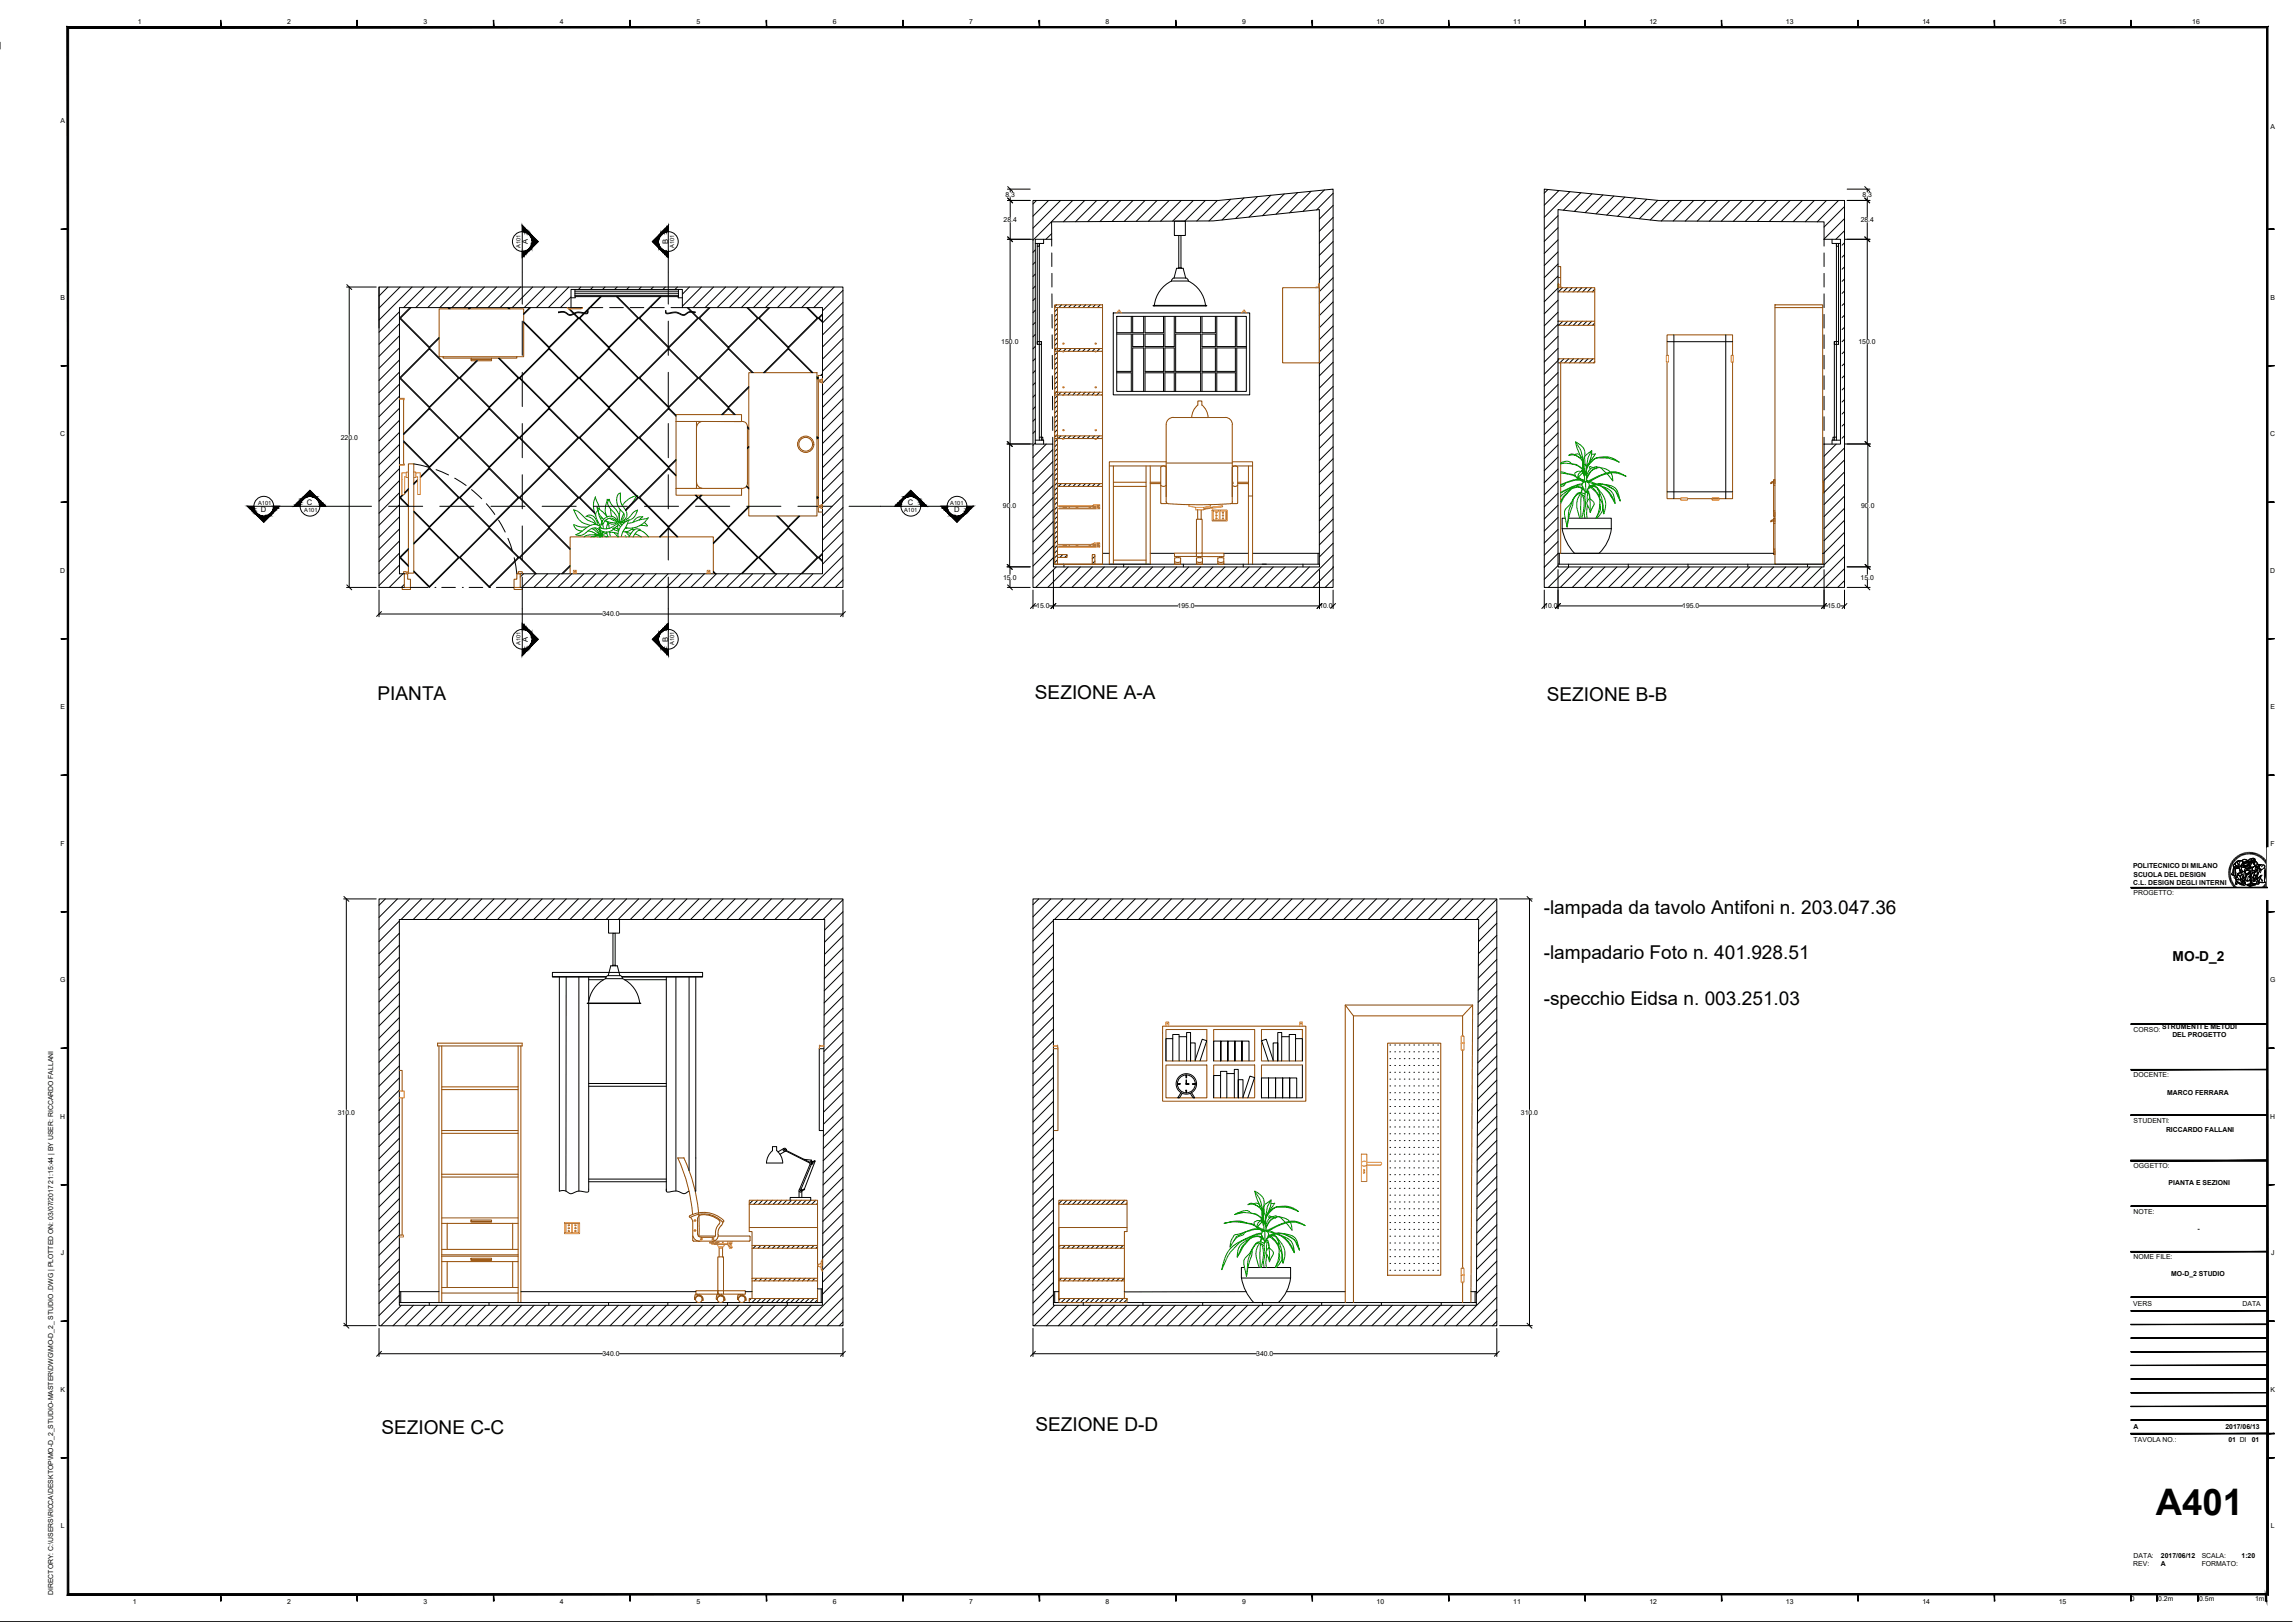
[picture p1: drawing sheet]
<svg xmlns="http://www.w3.org/2000/svg" width="841mm" height="594mm" viewBox="0 0 841 594" stroke-linecap="round" stroke-linejoin="round" font-family="sans-serif">
<defs><g id="words">
<text font-size="13.4" x="790" y="554.9">A401</text>
<g font-size="7">
<text x="138.3" y="256.3">PIANTA</text>
<text x="379.3" y="255.9">SEZIONE A-A</text>
<text x="566.8" y="256.9">SEZIONE B-B</text>
<text x="565.7" y="334.7">-lampada da tavolo Antifoni n. 203.047.36</text>
<text x="565.7" y="351.3">-lampadario Foto n. 401.928.51</text>
<text x="565.7" y="368.1">-specchio Eidsa n. 003.251.03</text>
<text x="139.8" y="525.3">SEZIONE C-C</text>
<text x="379.4" y="524.1">SEZIONE D-D</text>
</g>
<text font-size="5" x="796.2" y="351.9">MO-D_2</text>
<g font-size="2.8">
<text x="193.5" y="89.4" transform="rotate(-90 193.5 89.4)">A</text>
<text x="244.8" y="89.4" transform="rotate(-90 244.8 89.4)">B</text>
<text x="112.5" y="184.8">C</text>
<text x="332.7" y="184.8">C</text>
<text x="95.5" y="187.5">D</text>
<text x="349.7" y="187.5">D</text>
<text x="193.5" y="235.1" transform="rotate(-90 193.5 235.1)">A</text>
<text x="244.8" y="235.1" transform="rotate(-90 244.8 235.1)">B</text>
</g>
<g font-size="2.5">
<text x="50.5" y="8.8">1</text>
<text x="105.2" y="8.8">2</text>
<text x="155.2" y="8.8">3</text>
<text x="205.2" y="8.8">4</text>
<text x="255.2" y="8.8">5</text>
<text x="305.2" y="8.8">6</text>
<text x="355.2" y="8.8">7</text>
<text x="405.2" y="8.8">8</text>
<text x="455.2" y="8.8">9</text>
<text x="504.5" y="8.8">10</text>
<text x="554.6" y="8.8">11</text>
<text x="604.5" y="8.8">12</text>
<text x="654.5" y="8.8">13</text>
<text x="704.5" y="8.8">14</text>
<text x="754.5" y="8.8">15</text>
<text x="803.4" y="8.8">16</text>
<text x="22.1" y="44.9">A</text>
<text x="832" y="47.2">A</text>
<text x="368.4" y="72.2">8.3</text>
<text x="682.5" y="72.2">8.3</text>
<text x="367.7" y="81.4">28.4</text>
<text x="681.9" y="81.4">28.4</text>
<text x="22.1" y="109.9">B</text>
<text x="832" y="109.9">B</text>
<text x="366.9" y="126">150.0</text>
<text x="681.1" y="126">150.0</text>
<text x="22.1" y="159.9">C</text>
<text x="124.9" y="161">220.0</text>
<text x="832" y="159.9">C</text>
<text x="367.5" y="186">90.0</text>
<text x="682" y="186">90.0</text>
<text x="22.1" y="209.9">D</text>
<text x="832" y="209.9">D</text>
<text x="367.6" y="212.3">15.0</text>
<text x="681.8" y="212.3">15.0</text>
<text x="220.8" y="225.8">340.0</text>
<text x="379.7" y="222.8">15.0</text>
<text x="431.5" y="222.8">195.0</text>
<text x="483.5" y="222.8">10.0</text>
<text x="565.9" y="222.8">10.0</text>
<text x="616.5" y="222.8">195.0</text>
<text x="669.7" y="222.8">15.0</text>
<text x="22.1" y="259.9">E</text>
<text x="832" y="259.9">E</text>
<text x="22.2" y="309.9">F</text>
<text x="832.1" y="309.9">F</text>
<text x="781.7" y="318">POLITECNICO DI MILANO</text>
<text x="781.8" y="321.1">SCUOLA DEL DESIGN</text>
<text x="781.8" y="324.1">C.L. DESIGN DEGLI INTERNI</text>
<text x="781.9" y="327.9">PROGETTO:</text>
<text x="22" y="359.8">G</text>
<text x="831.9" y="359.8">G</text>
<text x="781.9" y="377.9">CORSO:</text>
<text x="792.3" y="376.8">STRUMENTI E METODI</text>
<text x="796.1" y="379.8">DEL PROGETTO</text>
<text x="781.9" y="394.6">DOCENTE:</text>
<text x="794.2" y="401">MARCO FERRARA</text>
<text x="22.1" y="409.8">H</text>
<text x="123.8" y="408.3">310.0</text>
<text x="557.4" y="408.3">310.0</text>
<text x="781.9" y="411.2">STUDENTI:</text>
<text x="832" y="409.8">H</text>
<text x="793.7" y="414.6">RICCARDO FALLANI</text>
<text x="781.9" y="427.9">OGGETTO:</text>
<text x="794.7" y="434.1">PIANTA E SEZIONI</text>
<text x="781.9" y="444.6">NOTE:</text>
<text x="805.3" y="451">-</text>
<text x="22.4" y="459.8">J</text>
<text x="781.9" y="461.2">NOME FILE:</text>
<text x="832.2" y="459.8">J</text>
<text x="795.6" y="467.2">MO-D_2 STUDIO</text>
<text x="781.8" y="478.5">VERS</text>
<text x="821.8" y="478.5">DATA</text>
<text x="220.8" y="496.7">340.0</text>
<text x="460.4" y="496.7">340.0</text>
<text x="22.1" y="509.8">K</text>
<text x="832" y="509.8">K</text>
<text x="781.9" y="528">TAVOLA NO.:</text>
<text x="781.9" y="523.5">A</text>
<text x="815.5" y="523.5">2017/06/13</text>
<text x="816.7" y="528">01 DI</text>
<text x="825.2" y="528">01</text>
<text x="22.3" y="559.8">L</text>
<text x="832.1" y="559.8">L</text>
<text x="781.8" y="573.5">REV:</text>
<text x="781.9" y="570.5">DATA:</text>
<text x="791.9" y="573.5">A</text>
<text x="791.9" y="570.5">2017/06/12</text>
<text x="806.8" y="570.5">SCALA:</text>
<text x="806.8" y="573.5">FORMATO:</text>
<text x="821.4" y="570.5">1:20</text>
<text x="19.4" y="584.2" transform="rotate(-90 19.4 584.2)">DIRECTORY: C:\USERS\RICCA\DESKTOP\MO-D_2_STUDIO-MASTER\DWG\MO-D_2_ STUDIO .DWG | PLOTTED ON: 03/07/2017 21:15:44 | BY USER: RICCARDO FALLANI</text>
<text x="48.7" y="587.3">1</text>
<text x="105.2" y="587.3">2</text>
<text x="155.2" y="587.3">3</text>
<text x="205.2" y="587.3">4</text>
<text x="255.2" y="587.3">5</text>
<text x="305.2" y="587.3">6</text>
<text x="355.2" y="587.3">7</text>
<text x="405.2" y="587.3">8</text>
<text x="455.2" y="587.3">9</text>
<text x="504.5" y="587.3">10</text>
<text x="554.6" y="587.3">11</text>
<text x="604.5" y="587.3">12</text>
<text x="654.5" y="587.3">13</text>
<text x="704.5" y="587.3">14</text>
<text x="754.5" y="587.3">15</text>
<text x="780.9" y="586.5">0</text>
<text x="790.9" y="586.5">0.2m</text>
<text x="805.9" y="586.5">0.5m</text>
<text x="826.4" y="586.5">1m</text>
</g>
<g font-size="2.1">
<text x="190.8" y="90.9" transform="rotate(-90 190.8 90.9)">A101</text>
<text x="247" y="90.9" transform="rotate(-90 247 90.9)">A101</text>
<text x="94.6" y="184.8">A101</text>
<text x="348.2" y="184.8">A101</text>
<text x="111.5" y="187.6">A101</text>
<text x="331.3" y="187.6">A101</text>
<text x="190.8" y="236.2" transform="rotate(-90 190.8 236.2)">A101</text>
<text x="247" y="236.2" transform="rotate(-90 247 236.2)">A101</text>
</g>
</g></defs>
<!-- layer: trame -->
<g fill="none" stroke="#000" stroke-width=".37">
<path d="M379.8 73.4l-1.3 1.3M384.3 73.4l-5.8 5.8M388.7 73.4l-10.2 10.2M393.1 73.4l-14.6 14.6M397.5 73.4l-7.8 7.8M401.9 73.4l-7.7 7.8M406.4 73.4l-7.8 7.8M410.8 73.4l-7.7 7.8M415.2 73.4l-7.7 7.7M419.6 73.4l-7.7 7.7M424 73.4l-7.6 7.7M428.5 73.4l-7.7 7.6"/>
<path d="M432.9 73.4l-7.6 7.6M437.3 73.4l-7.6 7.6M441.7 73.4l-7.5 7.6M446.1 73.4l-7.5 7.6M451 73l-8 8M455.9 72.5l-8.1 8.1M460.8 72l-8 8.1M465.7 71.5l-8 8M470.6 71l-7.9 8M475.5 70.5l-7.9 8M480.4 70.1l-7.8 7.8M485.4 69.6l-7.9 7.8"/>
<path d="M488.5 70.8l-6 6.1M488.5 75.2l-5 5M488.5 79.6l-5 5.1M567.3 69.4l-1.4 1.4M570.9 79l-5 5M571.3 69.8l-5.4 5.4M575.3 70.2l-9.4 9.4M579.3 70.6l-6.4 6.4M583.4 71l-6.5 6.4M587.4 71.4l-6.5 6.5M591.4 71.8l-6.5 6.5M595.4 72.2l-6.6 6.6"/>
<path d="M599.4 72.6l-6.6 6.6M603.5 73l-6.7 6.7M607.5 73.4l-6.7 6.7M611.8 73.4l-7.1 7.2M616.3 73.4l-7.5 7.6M620.7 73.4l-7.5 7.6M625.1 73.4l-7.5 7.6M629.5 73.4l-7.5 7.6M633.9 73.4l-7.5 7.6M638.4 73.4l-7.6 7.6M642.8 73.4l-7.6 7.7M647.2 73.4l-7.6 7.7"/>
<path d="M651.6 73.4l-7.7 7.7M656 73.4l-7.7 7.7M660.5 73.4l-7.8 7.8M664.9 73.4l-7.8 7.8M669.3 73.4l-7.8 7.8M673.7 73.4l-7.8 7.9M675.9 75.7l-7.5 7.5M379.4 91.5l-.9 .9M379.4 96l-.9 .8M385.4 85.6l-2.1 2M488.5 84l-5 5.1M488.5 88.5l-5 5"/>
<path d="M488.5 92.9l-5 5M488.5 97.3l-5 5M570.9 83.4l-5 5M570.9 87.9l-5 5M570.9 92.3l-5 5M570.9 96.7l-5 5M675.9 80.1l-7.5 7.5M675.9 84.5l-3.1 3.1M675.9 88.9l-.9 .9M675.9 93.3l-.9 .9M675.9 97.8l-.9 .8M142.2 105.1l-3.3 3.3"/>
<path d="M146.4 114.2l-7.5 7.5M146.4 118.6l-7.5 7.5M146.6 105.1l-7.7 7.7M150.2 112.7l-3.8 3.8 11 11 3.5-3.6M150.6 112.7l-3.8 3.8 10.6 10.6 3.5-3.5M151 105.1l-12.1 12.1M155.4 105.1l-7.5 7.6M159.9 105.1l-7.5 7.6M164.1 112.7l.5 .4M164.3 105.1l-7.5 7.6M164.5 112.7l.5 .4M168.7 105.1l-7.5 7.6"/>
<path d="M172.2 112.7l-.5 .4M172.6 112.7l-.6 .4M173.1 105.1l-7.5 7.6M177.5 105.1l-7.5 7.6M181.9 105.1l-7.4 7.6M186 112.7l.5 .4M186.4 105.1l-7.5 7.6M186.4 112.7l.5 .4M190.8 105.1l-7.5 7.6M194.1 112.7l-2.2 2.2M194.4 112.7l-2.5 2.5M195.2 105.1l-7.5 7.6"/>
<path d="M199.6 105.1l-7.5 7.6M204 105.1l-7.4 7.6M208.2 112.9l.2 .2M208.4 113.1l3.4 3.4-10.6 10.6-9.3-9.3M208.4 105.1l-7.4 7.6M208.8 113.1l3.4 3.4-11 11-9.3-9.3M209.3 108.8l-3.9 3.9M212.9 105.1l-.9 .9M217.3 105.1l-.9 .9M220 108.6l-7.8 7.9 10.9 11 11-11-7.9-7.9M220.3 108.6l-7.8 7.9 10.6 10.6 10.6-10.6-7.8-7.9M221.7 105.1l-.8 .9"/>
<path d="M226.1 105.1l-.8 .9M230.5 105.1l-.8 .9M234.9 105.1l-.8 .9M239.4 105.1l-.9 .9M241.9 108.6l-7.8 7.9 10.9 11 11-11-3.9-3.8M242.3 108.6l-7.9 7.9 10.6 10.6 10.7-10.6-3.9-3.8M243.8 105.1l-.8 .9M248.2 105.1l-.8 .9M252.6 105.1l-2.5 2.7M257 105.1l-6.9 7.1M259.8 112.7l-3.8 3.8 11 11 10.9-11-3.8-3.8M260.2 112.7l-3.8 3.8 10.6 10.6 10.6-10.6-3.9-3.8"/>
<path d="M261.5 105.1l-7.5 7.6M265.9 105.1l-7.5 7.6M270.3 105.1l-7.5 7.6M274.7 105.1l-7.4 7.6M279.1 105.1l-7.4 7.6M281.8 112.7l-3.9 3.8 11 11 10.9-11-3.8-3.8M282.1 112.7l-3.8 3.8 10.6 10.6 10.6-10.6-3.9-3.8M283.6 105.1l-7.5 7.6M288 105.1l-7.5 7.6M292.4 105.1l-7.5 7.6M296.8 105.1l-7.5 7.6M301.2 105.1l-7.4 7.6"/>
<path d="M301.4 115.3l-1.2 1.2 1.2 1.2M301.4 114.9l-1.6 1.6 1.6 1.6M305.7 105.1l-7.5 7.6M308.9 106.4l-7.5 7.4M308.9 110.8l-7.5 7.5M308.9 115.2l-7.5 7.5M308.9 119.6l-7.5 7.5M379.4 100.4l-.9 .9M379.4 104.8l-.9 .9M379.4 109.2l-.9 .9M379.4 113.6l-.9 .9M379.4 118.1l-.9 .8"/>
<path d="M387.2 111.6l-.7 .8M387.5 113.1l-1 1M387.5 114.9l-1 1M387.5 116.7l-1 1M387.5 118.4l-1 1M389 111.6l-1 1.1M390.8 111.6l-1 1.1M392.6 111.6l-1.1 1.1M394.3 111.6l-1 1.1M396.1 111.6l-1 1.1M397.8 111.6l-1 1.1M399.6 111.6l-1 1.1"/>
<path d="M401.4 111.6l-1 1.1M403.1 111.6l-.9 1.1M404 112.5l-.1 .2M488.5 101.7l-5 5.1M488.5 106.1l-5 5.1M488.5 110.6l-5 5M488.5 115l-5 5M488.5 119.4l-5 5M570.9 117.7h.1M570.9 101.1l-5 5M570.9 105.5l-5 5M570.9 110l-5 4.9"/>
<path d="M570.9 114.4l-5 5M570.9 118.8l-5 5M572.6 105.4l-1.5 1.5M572.7 117.7l-1.5 1.4M574.4 105.4l-1.5 1.5M574.5 117.7l-1.5 1.4M576.1 105.4l-1.5 1.5M576.2 117.7l-1.4 1.4M577.9 105.4l-1.5 1.5M578 117.7l-1.5 1.4M579.7 105.4l-1.6 1.5M579.8 117.7l-1.5 1.4"/>
<path d="M581.4 105.4l-1.5 1.5M581.6 117.7l-1.5 1.4M583.2 105.4l-1.5 1.5M583.3 117.7l-1.5 1.4M584.4 105.9l-.9 1M584.4 118.3l-.8 .8M675.9 102.2l-.9 .9M675.9 106.6l-.9 .9M675.9 111l-.9 .9M675.9 115.4l-.9 .9M675.9 119.9l-.9 .8M146.4 138.4l11-10.9 10.9 10.9-10.9 11z"/>
<path d="M146.4 123l-7.5 7.5M146.4 127.4l-7.5 7.5M146.4 131.8l-7.5 7.5M146.4 136.3l-7.5 7.5M157.4 127.8l10.6 10.6-10.6 10.6-10.6-10.6zM182.6 131.2l7.3 7.2-10.6 10.6-10.6-10.6 6.3-6.3M183 131.2l7.2 7.2-10.9 11-11-11 6.3-6.3M190.2 138.4l11-10.9 11 10.9-11 11zM190.6 138.4l10.6-10.6 10.6 10.6-10.6 10.6zM212.5 138.4l10.6-10.6 10.6 10.6-10.6 10.6zM222.9 127.6l.2-.1 11 10.9-11 11-10.9-11zM234.1 138.4l10.9-10.9 11 10.9-11 11z"/>
<path d="M245 127.8l10.7 10.6-10.7 10.6-10.6-10.6zM275.6 136.5l-8.6-8.7-10.6 10.6 10.6 10.6 7.4-7.4M276 136.5l-9-9-11 10.9 11 11 7.4-7.4M279.8 136.5l9.1-9 9 9M280.2 136.5l8.7-8.7 8.7 8.7M299.4 138.3v.2M299.4 138l.4 .4-.4 .5M299.9 138.4v.1M301.4 137.2l-.3 .3M301.4 136.9l-.7 .6M308.9 124l-7.5 7.5M308.9 128.5l-7.5 7.4"/>
<path d="M308.9 132.9l-7.5 7.4M308.9 137.3l-7.5 7.5M379.4 122.5l-.9 .9M379.4 126.9l-.9 .9M379.4 131.3l-.9 .9M379.4 135.7l-.9 .9M387.5 120.2l-1 1M387.5 122l-1 1M387.5 123.8l-1 .9M387.5 125.5l-1 1M387.5 127.3l-1 1M387.5 129l-1 1"/>
<path d="M387.5 130.8l-1 1M387.5 132.6l-1 1M387.5 134.3l-1 1.1M387.5 136.1l-1 1M387.5 137.9l-1 1M387.5 139.6l-1 1M388.9 127.6l-1 1.1M390.7 127.6l-1 1.1M392.5 127.6l-1 1.1M394.2 127.6l-1 1.1M396 127.6l-1 1.1M397.8 127.6l-1.1 1.1"/>
<path d="M399.5 127.6l-1 1.1M401.3 127.6l-1 1.1M403.1 127.6l-1.1 1.1M404 128.5l-.2 .2M488.5 123.8l-5 5.1M488.5 128.2l-5 5.1M488.5 132.7l-5 5M488.5 137.1l-5 5M570.9 123.2l-5 5M570.9 127.6l-5 5M570.9 132.1l-5 4.9M570.9 136.5l-5 4.9"/>
<path d="M571.3 131.4l-.4 .4M573.1 131.4l-1.5 1.5M574.9 131.4l-1.5 1.5M576.7 131.4l-1.6 1.5M578.4 131.4l-1.5 1.5M580.2 131.4l-1.5 1.5M582 131.4l-1.6 1.5M583.7 131.4l-1.5 1.5M584.4 132.4l-.4 .5M675.9 124.3l-.9 .9M675.9 128.7l-.9 .9M675.9 133.1l-.9 .9"/>
<path d="M675.9 137.5l-.9 .9M146.4 140.7l-7.5 7.5M146.4 145.1l-7.5 7.5M146.4 149.5l-7.5 7.5M146.4 153.9l-7.5 7.5M146.4 158.4l-7.5 7.5M147.9 159.2l9.5-9.5 10.6 10.6-10.6 10.7-9.5-9.5M147.9 158.8l9.5-9.4 10.9 10.9-10.9 11-9.5-9.4M247.7 152.5l-2.7-2.8-10.6 10.6 10.6 10.7 2.7-2.8M247.7 152.1l-2.7-2.7-10.9 10.9 10.9 11 2.7-2.7M264.5 151.9l2.5-2.5 2.5 2.5M264.8 151.9l2.2-2.2 2.1 2.2"/>
<path d="M273.9 156.7l.5 .5M273.9 156.4l.5 .4M299.4 159.9l.4 .4-.4 .5M308.9 141.7l-7.5 7.5M308.9 146.1l-7.5 7.5M308.9 150.6l-7.5 7.4M308.9 155l-7.5 7.4M308.9 159.4l-7.5 7.5M379.4 140.2l-.9 .8M379.4 144.6l-.9 .9M379.4 149l-.9 .9M379.4 153.4l-.9 .9"/>
<path d="M379.4 157.8l-.9 .9M387.5 141.4l-1 1M387.5 143.2l-1 1M387.5 145l-1 .9M387.5 146.7l-1 1M387.5 148.5l-1 1M387.5 150.3l-1 1M387.5 152l-1 1M387.5 153.8l-1 1M387.5 155.5l-1 1.1M387.5 157.3l-1 1M387.5 159.1l-1 1"/>
<path d="M388.7 159.7l-1 .9M388.8 143.7l-1 1M390.5 159.7l-1 .9M390.6 143.7l-1 1M392.3 159.7l-1 .9M392.3 143.7l-.9 1M394 159.7l-1 .9M394.1 143.7l-1 1M395.8 159.7l-1 .9M395.9 143.7l-1 1M397.6 159.7l-1 .9M397.7 143.7l-1 1"/>
<path d="M399.3 159.7l-.9 .9M399.4 143.7l-1 1M401.1 159.7l-1 .9M401.2 143.7l-1 1M402.9 159.7l-1 .9M403 143.7l-1 1M404 144.4l-.3 .3M488.5 141.5l-5 5M488.5 145.9l-5 5M488.5 150.3l-5 5.1M488.5 154.8l-5 5M488.5 159.2l-5 5"/>
<path d="M570.9 140.9l-5 5M570.9 145.3l-5 5M570.9 149.7l-5 5M570.9 154.1l-5 5M570.9 158.6l-5 4.9M675.9 142l-.9 .8M675.9 146.4l-.9 .8M675.9 150.8l-.9 .9M675.9 155.2l-.9 .9M675.9 159.6l-.9 .9M146.4 162.8l-7.5 7.5M146.4 167.2l-7.5 7.5"/>
<path d="M146.4 171.6l-7.5 7.5M146.4 176l-7.5 7.5M149.6 179.4l-1.3 1.3M149.6 179l-1.3 1.4M151.6 169.9l5.8 1.3M153 176l-1.4 1.4M153 175.7l-1.4 1.3M154 175l3.4-3.3 10.6 10.6-10.6 10.6-5.8-5.7M154 174.6l3.4-3.3 10.9 11-10.9 10.9-5.8-5.7M159.8 172l4.6 2M166.6 175.1l4.2 2.7M168.3 160.3l11-10.9 10.9 10.9-10.9 11z"/>
<path d="M168.7 160.3l10.6-10.6 10.6 10.6-10.6 10.7zM172.8 179.3l3.7 3.4M190.2 160.3l11-10.9 11 10.9-11 11zM190.6 160.3l10.6-10.6 10.6 10.6-10.6 10.7zM212.2 160.3l10.9-10.9 11 10.9-11 11zM212.5 160.3l10.6-10.6 10.6 10.6-10.6 10.7zM247.7 174.3l-2.7-2.6-10.6 10.6 10.6 10.6 10.7-10.6-.9-.9M247.7 174l-2.7-2.7-10.9 11 10.9 10.9 11-10.9-.9-.9M273.5 178.2l.9 .9M273.6 178l.8 .7M274.4 163.9l-.5 .5M274.4 163.5l-.5 .5"/>
<path d="M299.4 160.2v.2M299.9 160.3v.1M308.9 163.8l-7.5 7.5M308.9 168.2l-7.5 7.5M308.9 172.6l-7.5 7.5M308.9 177.1l-7.5 7.4M379.4 162.3l-.9 .8M383.4 162.7l-4.9 4.9M385.8 164.7l-7.3 7.3M385.8 169.1l-7.3 7.3M385.9 173.5l-7.4 7.3M385.9 177.9l-7.4 7.3"/>
<path d="M387.5 160.9l-1 1M387.5 162.6l-1 1M387.5 164.4l-1 1M387.5 166.2l-1 .9M387.5 168l-1 .9M387.5 169.7l-1 1M387.5 171.5l-1 1M387.5 173.2l-1 1M387.5 175l-1 1M387.5 176.8l-1 1M387.5 178.5l-1 1M388.9 177.1l-1 1.1"/>
<path d="M390.7 177.1l-1 1.1M392.4 177.1l-.9 1.1M394.2 177.1l-1 1.1M396 177.1l-1 1.1M397.8 177.1l-1.1 1.1M399.5 177.1l-1 1.1M401.3 177.1l-1 1.1M403.1 177.1l-1.1 1.1M404 177.9l-.2 .3M404 160.3l-.4 .3M488.5 163.6l-5 5M488.5 168l-5 5"/>
<path d="M488.5 172.4l-5 5.1M488.5 176.9l-5 5M570.9 163l-5 5M570.9 167.4l-5 5M570.9 171.8l-5 5M570.9 176.2l-5 5M668.5 162.7h-.1M672.9 162.7l-4.5 4.4M675.9 164.1l-7.5 7.4M675.9 168.5l-7.5 7.5M675.9 172.9l-7.5 7.5M675.9 177.3l-7.5 7.5"/>
<path d="M146.4 180.5l-7.5 7.5M146.4 184.9l-7.5 7.5M146.4 189.3l-7.5 7.5M146.4 193.7l-7.5 7.5M146.4 198.1l-7.5 7.5M147.6 181.1l-1.2 1.2 3.2 3.2M147.9 181.1l-1.1 1.2 2.8 2.9M151.6 199.3l5.8-5.7 10.6 10.6-10.6 10.6-5.8-5.7M151.6 198.9l5.8-5.7 10.9 11-10.9 11-5.8-5.8M168.3 182.3l11-11 10.9 11-10.9 10.9zM168.7 182.3l10.6-10.6 10.6 10.6-10.6 10.6zM178.2 184.5l3.1 3.9"/>
<path d="M182.7 190.5l2.4 4.4M186.1 197.2l1.7 4.7M190.2 182.3l11-11 11 11-11 10.9zM190.6 182.3l10.6-10.6 10.6 10.6-10.6 10.6zM229.2 186.7l4.5-4.4-10.6-10.6-10.6 10.6 5.3 5.3M229.4 187l4.7-4.7-11-11-10.9 11 5.8 5.8M241.6 196.7l3.4-3.5 3.5 3.5M242 196.7l3-3.1 3.1 3.1M256.9 181.4l-.9 .9 11 10.9 7.4-7.4M257.3 181.4l-.9 .9 10.6 10.6 7.4-7.5M261.4 199.2l5.6-5.6 10.6 10.6-6 6M261.4 198.8l5.6-5.6 10.9 11-6 6"/>
<path d="M284.6 189l4.3 4.2 4.2-4.2M285 189l3.9 3.9 3.8-3.9M299.4 182.2v.1M299.4 181.8l.4 .5-.4 .4M299.9 182.2v.1M308.9 181.5l-7.5 7.5M308.9 185.9l-7.5 7.5M308.9 190.3l-7.5 7.5M308.9 194.7l-7.5 7.5M308.9 199.2l-7.5 7.4M385.9 182.3l-7.4 7.4M385.9 186.7l-7.4 7.4"/>
<path d="M386 191.1l-7.5 7.4M386 195.5l-7.5 7.4M386 199.9l-7.5 7.4M387.5 180.3l-1 1M387.5 182.1l-1 1M387.5 183.8l-1 1M387.5 185.6l-1 1M387.5 187.4l-1 1M387.5 189.2l-1 .9M387.5 190.9l-1 1M387.5 192.7l-1 1M387.5 194.5l-1 1"/>
<path d="M387.5 196.2l-1 1M387.5 198l-1 1M387.5 199.7l-1 1.1M488.5 181.3l-5 5M488.5 185.7l-5 5M488.5 190.1l-5 5M488.5 194.5l-5 5.1M488.5 199l-5 5M570.9 185.1l-5 5M570.9 180.7l-5 4.9M570.9 189.5l-5 5M570.9 193.9l-5 5"/>
<path d="M570.9 198.3l-5 5M675.9 181.7l-7.5 7.5M675.9 186.2l-7.5 7.4M675.9 190.6l-7.5 7.4M675.9 195l-7.5 7.5M675.9 199.4l-7.5 7.5M146.4 202.6l-7.5 7.5M146.4 207l-7.5 7.5M147.7 210.2l-5 5M148.2 214.1l-1.1 1.1M149.6 201.3l-2.8 2.9 2.8 2.9M149.6 200.9l-3.2 3.3 3.2 3.2"/>
<path d="M168.3 204.2l11-11 10.9 11-10.9 11zM168.7 204.2l10.6-10.6 10.6 10.6-10.6 10.6zM188.4 204.3l1 5.9M191.9 210.2l-1.3 1.1M200.7 210.2l-5 5M205.1 210.2l-5 5M208.9 201.3l-7.7-7.7-10.6 10.6 6 6M208.9 200.9l-7.7-7.7-11 11 6 6-4.9 5M208.9 207.1l-3.1 3.1M208.9 207.4l-2.7 2.8M209.5 210.2l-5 5M214 210.2l-5 5"/>
<path d="M218.4 210.2l-5 5M222.8 210.2l-5 5M227.2 210.2l-5 5M231.6 210.2l-5 5M236.1 210.2l-5 5M240.5 210.2l-5 5M244.9 210.2l-5 5M249.3 210.2l-5 5M253.7 210.2l-5 5M258.1 210.2l-4.9 5M261.4 209.2l.9 1M261.4 209.6l.6 .6"/>
<path d="M262.6 210.2l-5 5M267 210.2l-5 5M271.4 210.2l-5 5M275.8 210.2l-5 5M280.2 210.2l-5 5M283.9 210.2l-6-6 11-11 10.9 11-5.9 6M284.2 210.2l-5.9-6 10.6-10.6 10.6 10.6-11 11M284.6 210.2l-4.9 5M289.1 210.2l-5 5M297.9 210.2l-5 5M301.4 203l-1.2 1.2 1.2 1.2M301.4 202.6l-1.6 1.6 1.6 1.6"/>
<path d="M308.9 203.6l-11.6 11.6M308.9 208l-7.1 7.2M308.9 212.4l-2.7 2.8M386 204.3l-7.5 7.5M387.1 207.7l-7.5 7.5M387.5 201.5l-1 1M387.5 205l-1 1.1M387.6 203.1l-1.1 1.2M389.4 203.1l-.9 1M389.9 206.6v1.1M391 203.3l-.8 .8M391.5 207.7l-7.5 7.5"/>
<path d="M395.9 207.7l-7.5 7.5M400.3 207.7l-7.5 7.5M401.2 203.7l-.9 1M401.2 205.5l-.9 1M404.7 207.7l-7.5 7.5M409.2 207.7l-7.5 7.5M411.8 206.6v1.1M413.6 207.7l-7.5 7.5M418 207.7l-7.5 7.5M422.4 207.7l-7.5 7.5M426.8 207.7l-7.5 7.5M431.2 207.7l-7.5 7.5"/>
<path d="M433.7 206.6v1.1M435.7 207.7l-7.5 7.5M440.1 207.7l-7.5 7.5M444.5 207.7l-7.5 7.5M448.9 207.7l-7.5 7.5M453.3 207.7l-7.5 7.5M455.6 206.6v1.1M457.8 207.7l-7.5 7.5M462.2 207.7l-7.5 7.5M466.6 207.7l-7.5 7.5M471 207.7l-7.5 7.5M475.4 207.7l-7.5 7.5"/>
<path d="M477.5 206.6v1.1M479.8 207.7l-7.4 7.5M488.5 203.4l-11.7 11.8M488.5 207.8l-7.3 7.4M488.5 212.2l-2.9 3M570.9 202.7l-5 5M570.9 207.2l-5 5M574.8 206.6v1.1M574.9 207.7l-7.5 7.5M579.3 207.7l-7.5 7.5M583.7 207.7l-7.5 7.5M588.1 207.7l-7.5 7.5"/>
<path d="M592.5 207.7l-7.5 7.5M596.7 206.6v1.1M597 207.7l-7.5 7.5M601.4 207.7l-7.5 7.5M605.8 207.7l-7.5 7.5M610.2 207.7l-7.5 7.5M614.6 207.7l-7.5 7.5M618.6 206.6v1.1M619.1 207.7l-7.6 7.5M623.5 207.7l-7.5 7.5M627.9 207.7l-7.5 7.5M632.3 207.7l-7.5 7.5"/>
<path d="M636.7 207.7l-7.5 7.5M640.5 206.6v1.1M641.2 207.7l-7.6 7.5M645.6 207.7l-7.5 7.5M650 207.7l-7.5 7.5M654.4 207.7l-7.5 7.5M658.8 207.7l-7.5 7.5M662.4 206.6v1.1M663.3 207.7l-7.6 7.5M667.7 207.7l-7.5 7.5M675.9 203.8l-11.3 11.4M675.9 208.3l-6.9 6.9"/>
<path d="M675.9 212.7l-2.5 2.5M141.2 329.2l-2.3 2.4M145.6 329.2l-6.7 6.8M146.3 337.4l-7.4 7.5M150.1 329.2l-11.2 11.2M154.5 329.2l-7.5 7.6M158.9 329.2l-7.5 7.6M163.3 329.2l-7.5 7.6M167.7 329.2l-7.5 7.6M172.2 329.2l-7.5 7.6M176.6 329.2l-7.5 7.6M181 329.2l-7.5 7.6"/>
<path d="M185.4 329.2l-7.5 7.6M189.8 329.2l-7.5 7.6M194.3 329.2l-7.5 7.6M198.7 329.2l-7.5 7.6M203.1 329.2l-7.5 7.6M207.5 329.2l-7.5 7.6M211.9 329.2l-7.5 7.6M216.4 329.2l-7.5 7.6M220.8 329.2l-7.5 7.6M225.2 329.2l-7.5 7.6M229.6 329.2l-7.5 7.6M234 329.2l-7.5 7.6"/>
<path d="M238.5 329.2l-7.5 7.6M242.9 329.2l-7.5 7.6M247.3 329.2l-7.5 7.6M251.7 329.2l-7.5 7.6M256.1 329.2l-7.5 7.6M260.6 329.2l-7.5 7.6M265 329.2l-7.5 7.6M269.4 329.2l-7.5 7.6M273.8 329.2l-7.5 7.6M278.2 329.2l-7.5 7.6M282.7 329.2l-7.5 7.6M287.1 329.2l-7.5 7.6"/>
<path d="M291.5 329.2l-7.5 7.6M295.9 329.2l-7.5 7.6M300.3 329.2l-7.5 7.6M304.8 329.2l-7.6 7.6M308.9 329.5l-7.2 7.3M308.9 333.9l-6.7 6.8M308.9 338.3l-6.8 6.8M380.7 329.2l-2.2 2.2M385.1 329.2l-6.6 6.6M386 337.1l-7.5 7.5M389.5 329.2l-11 11M393.9 329.2l-7.5 7.6"/>
<path d="M398.3 329.2l-7.5 7.6M402.8 329.2l-7.6 7.6M407.2 329.2l-7.5 7.6M411.6 329.2l-7.5 7.6M416 329.2l-7.5 7.6M420.4 329.2l-7.5 7.6M424.9 329.2l-7.6 7.6M429.3 329.2l-7.5 7.6M433.7 329.2l-7.5 7.6M438.1 329.2l-7.5 7.6M442.5 329.2l-7.5 7.6M446.9 329.2l-7.5 7.6"/>
<path d="M451.4 329.2l-7.5 7.6M455.8 329.2l-7.5 7.6M460.2 329.2l-7.5 7.6M464.6 329.2l-7.5 7.6M469 329.2l-7.5 7.6M473.5 329.2l-7.5 7.6M477.9 329.2l-7.5 7.6M482.3 329.2l-7.5 7.6M486.7 329.2l-7.5 7.6M491.1 329.2l-7.5 7.6M495.6 329.2l-7.5 7.6M500 329.2l-7.5 7.6"/>
<path d="M504.4 329.2l-7.5 7.6M508.8 329.2l-7.5 7.6M513.2 329.2l-7.5 7.6M517.7 329.2l-7.5 7.6M522.1 329.2l-7.5 7.6M526.5 329.2l-7.5 7.6M530.9 329.2l-7.5 7.6M535.3 329.2l-7.5 7.6M539.7 329.2l-7.4 7.6M544.2 329.2l-7.5 7.6M548.5 329.3l-7.4 7.5M548.5 333.7l-6.7 6.7"/>
<path d="M548.5 338.2l-6.7 6.7M146.3 341.8l-7.4 7.5M146.3 346.2l-7.4 7.5M146.3 350.6l-7.4 7.5M146.3 355.1l-7.4 7.4M146.3 359.5l-7.4 7.5M308.9 342.8l-6.8 6.8M308.9 347.2l-6.8 6.8M308.9 351.6l-6.8 6.9M308.9 356l-6.9 6.9M386 341.6l-7.5 7.5M386 346l-7.5 7.5"/>
<path d="M386 350.4l-7.5 7.5M386 354.8l-7.5 7.5M386 359.2l-7.5 7.5M548.5 342.6l-6.7 6.7M548.5 347l-6.7 6.8M548.5 351.4l-6.8 6.8M548.5 355.8l-6.8 6.8M146.3 363.9l-7.4 7.5M146.3 368.3l-7.4 7.5M146.3 372.7l-7.4 7.5M146.3 377.2l-7.4 7.4M308.9 369.3l-6.9 6.9"/>
<path d="M308.9 360.4l-6.9 6.9M308.9 364.9l-6.9 6.9M308.9 373.7l-7 7M308.9 378.1l-7 7M386 363.7l-7.5 7.5M386 368.1l-7.5 7.5M386 372.5l-7.5 7.5M386 376.9l-7.5 7.5M548.5 360.3l-6.8 6.8M548.5 364.7l-6.8 6.8M548.5 369.1l-6.9 6.9M548.5 373.5l-6.9 6.9"/>
<path d="M548.5 377.9l-6.9 7M146.3 381.6l-7.4 7.5M146.3 386l-7.4 7.5M146.3 390.4l-7.4 7.5M146.3 394.8l-7.4 7.5M146.3 399.3l-7.4 7.4M308.9 382.5l-7 7.1M308.9 387l-7 7M308.9 391.4l-7.1 7.1M308.9 395.8l-7.1 7.1M386 381.3l-7.5 7.5M386 385.8l-7.5 7.4"/>
<path d="M386 390.2l-7.5 7.5M386 394.6l-7.5 7.5M386 399l-7.5 7.5M509.4 382.7h.2M509.4 385.2h.2M509.4 387.7h.2M509.4 390.2h.2M509.4 392.7h.2M509.4 395.2h.2M509.4 397.7h.2M511.1 382.7h.3M511.1 385.2h.3"/>
<path d="M511.1 387.7h.3M511.1 390.2h.3M511.1 392.7h.3M511.1 395.2h.3M511.1 397.7h.3M512.9 382.7h.2M512.9 385.2h.2M512.9 387.7h.2M512.9 390.2h.2M512.9 392.7h.2M512.9 395.2h.2M512.9 397.7h.2"/>
<path d="M514.6 382.7h.3M514.6 385.2h.3M514.6 387.7h.3M514.6 390.2h.3M514.6 392.7h.3M514.6 395.2h.3M514.6 397.7h.3M516.4 382.7h.2M516.4 385.2h.2M516.4 387.7h.2M516.4 390.2h.2M516.4 392.7h.2"/>
<path d="M516.4 395.2h.2M516.4 397.7h.2M518.1 382.7h.3M518.1 385.2h.3M518.1 387.7h.3M518.1 390.2h.3M518.1 392.7h.3M518.1 395.2h.3M518.1 397.7h.3M519.9 382.7h.2M519.9 385.2h.2M519.9 387.7h.2"/>
<path d="M519.9 390.2h.2M519.9 392.7h.2M519.9 395.2h.2M519.9 397.7h.2M521.6 382.7h.3M521.6 385.2h.3M521.6 387.7h.3M521.6 390.2h.3M521.6 392.7h.3M521.6 395.2h.3M521.6 397.7h.3M523.4 382.7h.2"/>
<path d="M523.4 385.2h.2M523.4 387.7h.2M523.4 390.2h.2M523.4 392.7h.2M523.4 395.2h.2M523.4 397.7h.2M525.1 382.7h.3M525.1 385.2h.3M525.1 387.7h.3M525.1 390.2h.3M525.1 392.7h.3M525.1 395.2h.3"/>
<path d="M525.1 397.7h.3M526.9 382.7h.2M526.9 385.2h.2M526.9 387.7h.2M526.9 390.2h.2M526.9 392.7h.2M526.9 395.2h.2M526.9 397.7h.2M548.5 382.4l-7 6.9M548.5 386.8l-7 7M548.5 391.2l-7 7M548.5 395.6l-7 7"/>
<path d="M146.3 403.7l-7.4 7.5M146.3 408.1l-7.4 7.5M146.3 412.5l-7.4 7.5M146.3 416.9l-7.4 7.5M308.9 400.2l-7.1 7.1M308.9 404.6l-7.1 7.2M308.9 409.1l-7.2 7.1M308.9 413.5l-7.2 7.2M308.9 417.9l-7.2 7.2M386 403.4l-7.5 7.5M386 407.9l-7.5 7.4M386 412.3l-7.5 7.4"/>
<path d="M386 416.7l-7.5 7.5M509.4 400.2h.2M509.4 402.8h.2M509.4 405.3h.2M509.4 407.8h.2M509.4 410.3h.2M509.4 412.8h.2M509.4 415.3h.2M509.4 417.8h.2M511.1 400.2h.3M511.1 402.8h.3M511.1 405.3h.3"/>
<path d="M511.1 407.8h.3M511.1 410.3h.3M511.1 412.8h.3M511.1 415.3h.3M511.1 417.8h.3M512.9 400.2h.2M512.9 402.8h.2M512.9 405.3h.2M512.9 407.8h.2M512.9 410.3h.2M512.9 412.8h.2M512.9 415.3h.2"/>
<path d="M512.9 417.8h.2M514.6 400.2h.3M514.6 402.8h.3M514.6 405.3h.3M514.6 407.8h.3M514.6 410.3h.3M514.6 412.8h.3M514.6 415.3h.3M514.6 417.8h.3M516.4 400.2h.2M516.4 402.8h.2M516.4 405.3h.2"/>
<path d="M516.4 407.8h.2M516.4 410.3h.2M516.4 412.8h.2M516.4 415.3h.2M516.4 417.8h.2M518.1 400.2h.3M518.1 402.8h.3M518.1 405.3h.3M518.1 407.8h.3M518.1 410.3h.3M518.1 412.8h.3M518.1 415.3h.3"/>
<path d="M518.1 417.8h.3M519.9 400.2h.2M519.9 402.8h.2M519.9 405.3h.2M519.9 407.8h.2M519.9 410.3h.2M519.9 412.8h.2M519.9 415.3h.2M519.9 417.8h.2M521.6 400.2h.3M521.6 402.8h.3M521.6 405.3h.3"/>
<path d="M521.6 407.8h.3M521.6 410.3h.3M521.6 412.8h.3M521.6 415.3h.3M521.6 417.8h.3M523.4 400.2h.2M523.4 402.8h.2M523.4 405.3h.2M523.4 407.8h.2M523.4 410.3h.2M523.4 412.8h.2M523.4 415.3h.2"/>
<path d="M523.4 417.8h.2M525.1 400.2h.3M525.1 402.8h.3M525.1 405.3h.3M525.1 407.8h.3M525.1 410.3h.3M525.1 412.8h.3M525.1 415.3h.3M525.1 417.8h.3M526.9 400.2h.2M526.9 402.8h.2M526.9 405.3h.2"/>
<path d="M526.9 407.8h.2M526.9 410.3h.2M526.9 412.8h.2M526.9 415.3h.2M526.9 417.8h.2M548.5 400l-7.1 7.1M548.5 404.4l-7.1 7.1M548.5 408.9l-7.1 7.1M548.5 413.3l-7.1 7.1M548.5 417.7l-7.2 7.2M146.3 421.4l-7.4 7.4M146.3 425.8l-7.4 7.5"/>
<path d="M146.3 430.2l-7.4 7.5M146.3 434.6l-7.4 7.5M146.3 439l-7.4 7.5M276 439.6l-1.4 1.4M277.7 439.6l-1.5 1.5M279.5 439.6l-1.5 1.5M281.3 439.6l-1.5 1.5M283 439.6l-1.5 1.5M284.8 439.6l-1.5 1.5M286.6 439.6l-1.5 1.5M288.3 439.6l-1.4 1.5M290.1 439.6l-1.5 1.5"/>
<path d="M291.9 439.6l-1.5 1.5M293.6 439.6l-1.5 1.5M295.4 439.6l-1.5 1.5M297.2 439.6l-1.5 1.5M299 439.6l-1.6 1.5M308.9 422.3l-7.3 7.3M308.9 426.7l-7.3 7.3M308.9 431.2l-7.3 7.3M308.9 435.6l-7.3 7.3M386 421.1l-7.5 7.5M386 425.5l-7.5 7.5M386 430l-7.5 7.4"/>
<path d="M386 434.4l-7.5 7.4M386 438.8l-7.5 7.5M389.3 439.6l-1.3 1.2M391 439.6l-1.4 1.5M392.8 439.6l-1.5 1.5M394.6 439.6l-1.5 1.5M396.3 439.6l-1.5 1.5M398.1 439.6l-1.5 1.5M399.9 439.6l-1.5 1.5M401.7 439.6l-1.6 1.5M403.4 439.6l-1.5 1.5M405.2 439.6l-1.5 1.5"/>
<path d="M407 439.6l-1.6 1.5M408.7 439.6l-1.5 1.5M410.5 439.6l-1.5 1.5M412.2 439.6l-1.4 1.5M509.4 420.3h.2M509.4 422.8h.2M509.4 425.3h.2M509.4 427.8h.2M509.4 430.2h.2M509.4 432.7h.2M509.4 435.2h.2M509.4 437.7h.2"/>
<path d="M511.1 420.3h.3M511.1 422.8h.3M511.1 425.3h.3M511.1 427.8h.3M511.1 430.2h.3M511.1 432.7h.3M511.1 435.2h.3M511.1 437.7h.3M512.9 420.3h.2M512.9 422.8h.2M512.9 425.3h.2M512.9 427.8h.2"/>
<path d="M512.9 430.2h.2M512.9 432.7h.2M512.9 435.2h.2M512.9 437.7h.2M514.6 420.3h.3M514.6 422.8h.3M514.6 425.3h.3M514.6 427.8h.3M514.6 430.2h.3M514.6 432.7h.3M514.6 435.2h.3M514.6 437.7h.3"/>
<path d="M516.4 420.3h.2M516.4 422.8h.2M516.4 425.3h.2M516.4 427.8h.2M516.4 430.2h.2M516.4 432.7h.2M516.4 435.2h.2M516.4 437.7h.2M518.1 420.3h.3M518.1 422.8h.3M518.1 425.3h.3M518.1 427.8h.3"/>
<path d="M518.1 430.2h.3M518.1 432.7h.3M518.1 435.2h.3M518.1 437.7h.3M519.9 420.3h.2M519.9 422.8h.2M519.9 425.3h.2M519.9 427.8h.2M519.9 430.2h.2M519.9 432.7h.2M519.9 435.2h.2M519.9 437.7h.2"/>
<path d="M521.6 420.3h.3M521.6 422.8h.3M521.6 425.3h.3M521.6 427.8h.3M521.6 430.2h.3M521.6 432.7h.3M521.6 435.2h.3M521.6 437.7h.3M523.4 420.3h.2M523.4 422.8h.2M523.4 425.3h.2M523.4 427.8h.2"/>
<path d="M523.4 430.2h.2M523.4 432.7h.2M523.4 435.2h.2M523.4 437.7h.2M525.1 420.3h.3M525.1 422.8h.3M525.1 425.3h.3M525.1 427.8h.3M525.1 430.2h.3M525.1 432.7h.3M525.1 435.2h.3M525.1 437.7h.3"/>
<path d="M526.9 420.3h.2M526.9 422.8h.2M526.9 425.3h.2M526.9 427.8h.2M526.9 430.2h.2M526.9 432.7h.2M526.9 435.2h.2M526.9 437.7h.2M548.5 422.1l-7.2 7.2M548.5 426.5l-7.2 7.3M548.5 431l-7.2 7.2M548.5 435.4l-7.3 7.3"/>
<path d="M548.5 439.8l-7.3 7.3M146.3 443.5l-7.4 7.4M146.3 447.9l-7.4 7.5M146.3 452.3l-7.4 7.5M146.3 456.7l-7.4 7.5M277.1 456.2l-1 1M278.8 456.2l-1 1M280.6 456.2l-1 1M282.4 456.2l-1.1 1M284.1 456.2l-1 1M285.9 456.2l-1 1M287.7 456.2l-1 1"/>
<path d="M289.4 456.2l-1 1M291.2 456.2l-1 1M293 456.2l-1 1M294.7 456.2l-.9 1M296.5 456.2l-1 1M298.3 456.2l-1 1M299.6 440.7l-.4 .4M299.6 456.6l-.6 .6M308.9 440l-7.4 7.4M308.9 444.4l-7.4 7.4M308.9 448.8l-7.4 7.4M308.9 453.3l-7.4 7.4"/>
<path d="M308.9 457.7l-7.5 7.5M386 443.2l-7.5 7.5M386 447.6l-7.5 7.5M386 452l-7.5 7.5M386 456.5l-7.5 7.4M388.6 456.2l-.6 .5M390.4 456.2l-1 1M392.1 456.2l-.9 1M393.9 456.2l-1 1M395.7 456.2l-1 1M397.4 456.2l-.9 1M399.2 456.2l-1 1"/>
<path d="M401 456.2l-1 1M402.8 456.2l-1.1 1M404.5 456.2l-1 1M406.3 456.2l-1 1M408.1 456.2l-1.1 1M409.8 456.2l-1 1M411.6 456.2l-1 1M413 440.6l-.5 .5M509.4 440.2h.2M509.4 442.7h.2M509.4 445.2h.2M509.4 447.8h.2"/>
<path d="M509.4 450.3h.2M509.4 452.8h.2M509.4 455.3h.2M509.4 457.8h.2M511.1 440.2h.3M511.1 442.7h.3M511.1 445.2h.3M511.1 447.8h.3M511.1 450.3h.3M511.1 452.8h.3M511.1 455.3h.3M511.1 457.8h.3"/>
<path d="M512.9 440.2h.2M512.9 442.7h.2M512.9 445.2h.2M512.9 447.8h.2M512.9 450.3h.2M512.9 452.8h.2M512.9 455.3h.2M512.9 457.8h.2M514.6 440.2h.3M514.6 442.7h.3M514.6 445.2h.3M514.6 447.8h.3"/>
<path d="M514.6 450.3h.3M514.6 452.8h.3M514.6 455.3h.3M514.6 457.8h.3M516.4 440.2h.2M516.4 442.7h.2M516.4 445.2h.2M516.4 447.8h.2M516.4 450.3h.2M516.4 452.8h.2M516.4 455.3h.2M516.4 457.8h.2"/>
<path d="M518.1 440.2h.3M518.1 442.7h.3M518.1 445.2h.3M518.1 447.8h.3M518.1 450.3h.3M518.1 452.8h.3M518.1 455.3h.3M518.1 457.8h.3M519.9 440.2h.2M519.9 442.7h.2M519.9 445.2h.2M519.9 447.8h.2"/>
<path d="M519.9 450.3h.2M519.9 452.8h.2M519.9 455.3h.2M519.9 457.8h.2M521.6 440.2h.3M521.6 442.7h.3M521.6 445.2h.3M521.6 447.8h.3M521.6 450.3h.3M521.6 452.8h.3M521.6 455.3h.3M521.6 457.8h.3"/>
<path d="M523.4 440.2h.2M523.4 442.7h.2M523.4 445.2h.2M523.4 447.8h.2M523.4 450.3h.2M523.4 452.8h.2M523.4 455.3h.2M523.4 457.8h.2M525.1 440.2h.3M525.1 442.7h.3M525.1 445.2h.3M525.1 447.8h.3"/>
<path d="M525.1 450.3h.3M525.1 452.8h.3M525.1 455.3h.3M525.1 457.8h.3M526.9 440.2h.2M526.9 442.7h.2M526.9 445.2h.2M526.9 447.8h.2M526.9 450.3h.2M526.9 452.8h.2M526.9 455.3h.2M526.9 457.8h.2"/>
<path d="M548.5 444.2l-7.3 7.4M548.5 448.6l-7.4 7.4M548.5 453.1l-7.4 7.4M548.5 457.5l-7.4 7.4M146.3 461.1l-7.4 7.5M146.3 465.6l-7.4 7.4M146.3 470l-7.4 7.4M146.3 474.4l-7.4 7.5M147.1 478.1l-7.5 7.5M151.5 478.1l-7.5 7.5M155.9 478.1l-7.5 7.5M157.3 477.1v1"/>
<path d="M160.4 478.1l-7.6 7.5M164.8 478.1l-7.5 7.5M169.2 478.1l-7.5 7.5M173.6 478.1l-7.5 7.5M178 478.1l-7.5 7.5M179.2 477.1v1M182.5 478.1l-7.6 7.5M186.9 478.1l-7.5 7.5M191.3 478.1l-7.5 7.5M195.7 478.1l-7.5 7.5M200.1 478.1l-7.5 7.5M201.1 477.1v1"/>
<path d="M204.5 478.1l-7.5 7.5M209 478.1l-7.5 7.5M213.4 478.1l-7.5 7.5M217.8 478.1l-7.5 7.5M222.2 478.1l-7.5 7.5M223 477.1v1M226.6 478.1l-7.5 7.5M231.1 478.1l-7.5 7.5M235.5 478.1l-7.5 7.5M239.9 478.1l-7.5 7.5M244.3 478.1l-7.5 7.5M244.7 477.1v1"/>
<path d="M248.7 478.1l-7.5 7.5M253.2 478.1l-7.5 7.5M257.6 478.1l-7.5 7.5M262 478.1l-7.5 7.5M266.4 478.1l-7.5 7.5M266.6 477.1v1M270.8 478.1l-7.5 7.5M275.3 478.1l-7.5 7.5M275.3 475.6l-.7 .7M275.7 468.2l-.1 .1M277.1 475.6l-1.5 1.5M277.4 468.2l-1 1"/>
<path d="M278.8 475.6l-1.4 1.5M279.2 468.2l-1 1M279.7 478.1l-7.5 7.5M280.6 475.6l-1.5 1.5M281 468.2l-1 1M282.4 475.6l-1.5 1.5M282.7 468.2l-1 1M284.1 478.1l-7.5 7.5M284.1 475.6l-1.4 1.5M284.5 468.2l-1 1M285.9 475.6l-1.5 1.5M286.3 468.2l-1 1"/>
<path d="M287.7 475.6l-1.5 1.5M288 468.2l-1 1M288.5 477.1v1l-7.5 7.5M289.5 475.6l-1.5 1.5M289.8 468.2l-1 1M291.2 475.6l-1.5 1.5M291.5 468.2l-.9 1M292.9 478.1l-7.5 7.5M293 475.6l-1.5 1.5M293.3 468.2l-.9 1M294.8 475.6l-1.6 1.5M295.1 468.2l-1 1"/>
<path d="M296.5 475.6l-1.5 1.5M296.9 468.2l-1 1M297.3 478.1l-7.4 7.5M298.3 475.6l-1.5 1.5M298.7 468.2l-1.1 1M299.6 469l-.2 .2M299.6 476.1l-1 1M308.9 462.1l-7.5 7.5M308.9 466.5l-7.5 7.6M308.9 470.9l-14.6 14.7M308.9 475.4l-10.2 10.2M308.9 479.8l-5.8 5.8"/>
<path d="M386 460.9l-7.5 7.5M386 465.3l-7.5 7.5M386 469.7l-7.5 7.5M386 474.1l-7.5 7.5M386.5 478.1l-7.5 7.5M388.6 475.6l-.6 .6M389 468.2l-1 .9M390.4 475.6l-1.5 1.5M390.7 468.2l-1 1M390.9 478.1l-7.5 7.5M392.2 475.6l-1.5 1.5M392.5 468.2l-1 1"/>
<path d="M393.9 475.6l-1.5 1.5M394.3 468.2l-1 1M395.4 478.1l-7.6 7.5M395.7 475.6l-1.5 1.5M396 468.2l-.9 1M397 477.1v1M397.5 475.6l-1.6 1.5M397.8 468.2l-1 1M399.2 475.6l-1.5 1.5M399.6 468.2l-1 1M399.8 478.1l-7.5 7.5M401 475.6l-1.5 1.5"/>
<path d="M401.4 468.2l-1.1 1M402.8 475.6l-1.5 1.5M403.1 468.2l-1 1M404.2 478.1l-7.5 7.5M404.5 475.6l-1.5 1.5M404.9 468.2l-1 1M406.3 475.6l-1.5 1.5M406.7 468.2l-1.1 1M408.1 475.6l-1.5 1.5M408.4 468.2l-1 1M408.6 478.1l-7.5 7.5M409.8 475.6l-1.5 1.5"/>
<path d="M410.2 468.2l-1 1M411.6 475.6l-1.5 1.5M411.9 468.2l-.9 1M413 478.1l-7.5 7.5M413 475.9l-1.1 1.2M417.4 478.1l-7.5 7.5M418.8 477.1v1M421.9 478.1l-7.5 7.5M426.3 478.1l-7.5 7.5M430.7 478.1l-7.5 7.5M435.1 478.1l-7.5 7.5M439.5 478.1l-7.5 7.5"/>
<path d="M440.7 477.1v1M443.9 478.1l-7.4 7.5M448.4 478.1l-7.5 7.5M452.8 478.1l-7.5 7.5M457.2 478.1l-7.5 7.5M461.6 478.1l-7.5 7.5M462.6 477.1v1M466 478.1l-7.4 7.5M470.5 478.1l-7.5 7.5M474.9 478.1l-7.5 7.5M479.3 478.1l-7.5 7.5M483.7 478.1l-7.5 7.5"/>
<path d="M484.3 477.1v1M488.1 478.1l-7.4 7.5M492.5 478.1l-7.4 7.5M497 478.1l-7.5 7.5M501.4 478.1l-7.5 7.5M505.8 478.1l-7.5 7.5M506.2 477.1v1M509.4 460.3h.2M509.4 462.8h.2M509.4 465.3h.2M510.2 478.1l-7.4 7.5M511.1 460.3h.3"/>
<path d="M511.1 462.8h.3M511.1 465.3h.3M512.9 460.3h.2M512.9 462.8h.2M512.9 465.3h.2M514.6 460.3h.3M514.6 462.8h.3M514.6 465.3h.3M514.6 478.1l-7.4 7.5M516.4 460.3h.2M516.4 462.8h.2M516.4 465.3h.2"/>
<path d="M518.1 460.3h.3M518.1 462.8h.3M518.1 465.3h.3M519.1 478.1l-7.5 7.5M519.9 460.3h.2M519.9 462.8h.2M519.9 465.3h.2M521.6 460.3h.3M521.6 462.8h.3M521.6 465.3h.3M523.4 460.3h.2M523.4 462.8h.2"/>
<path d="M523.4 465.3h.2M523.5 478.1l-7.5 7.5M525.1 460.3h.3M525.1 462.8h.3M525.1 465.3h.3M526.9 460.3h.2M526.9 462.8h.2M526.9 465.3h.2M527.9 478.1l-7.5 7.5M528.2 477.1v1M532.3 478.1l-7.5 7.5M536.7 478.1l-7.4 7.5"/>
<path d="M548.5 461.9l-7.4 7.5M548.5 466.3l-7.5 7.5M548.5 470.7l-14.8 14.9M548.5 475.2l-10.4 10.4M548.5 479.6l-6 6M308.9 484.2l-1.4 1.4M548.5 484l-1.6 1.6M0 594h839.9"/>
</g>
<!-- layer: linee prospetti -->
<g fill="none" stroke="#000" stroke-width=".37">
<path d="M378.5 73.4h68.1l41.9-4.1v145.9h-110zM565.9 69.3l42 4.1h68v141.8h-110zM385.4 87.6v-6.3l59.2-.4 38.9-4.1v129.8h-97.5l-.2-43.9M385.4 87.6h-6v75.1h6.4M385.4 87.6v2.5M385.4 92.6v5M668.4 87.6v-6.3l-60.5-.4-37-4.1v129.8h97.5v-43.9M668.4 87.6h6.1v75.1h-6.1M668.4 87.6v2.5M668.4 92.6v5M138.9 105.1v110.1h9.3M209.3 112.7h4.1"/>
<path d="M215.9 112.7h5M223.4 112.7h5M230.9 112.7h5M238.4 112.7h5M245.9 112.7h4.2M385.5 100.1v5M385.5 107.6v5.1M385.5 115.2l.1 5M668.4 100.1v5M668.4 107.6v5.1M668.4 115.2v5M138.9 120.2v-15.1h170v110.1h-118.3"/>
<path d="M385.6 122.7v4.9M385.6 130.1l.1 5M385.7 137.6v5M668.4 122.7v4.9M668.4 130.1v5M668.4 137.6v5M385.7 145.1v5M385.7 152.6l.1 5.1M668.4 145.1v5M668.4 152.6v5.1M385.8 160.2v2.5M668.4 160.2v2.5"/>
<path d="M148.2 210.2h-1.8v-97.5h62.9v-6.7h40.8v6.7h51.3v97.5h-110.8M150.4 215.2h6.5M159.4 215.2h.1M161.9 215.2h5M169.4 215.2h.1M171.9 215.2h5M179.4 215.2h.1M181.9 215.2h6.5M386 206.6v1.1h97.5v-1.1M570.9 206.6v1.1h97.5v-1.1M138.9 329.2h170v156.4h-170zM146.3 336.8h155.9l-.8 140.3h-155.1z"/>
<path d="M378.5 329.2h170v156.4h-170zM386 336.8h155.9l-.9 140.3h-155zM146.3 477.1v1h155.1v-1M386 477.1v1h155v-1"/>
</g>
<!-- layer: mobili -->
<g fill="none" stroke="#954a00" stroke-width=".37">
<path d="M570.9 97.6h1v4.1h-1M160.9 113.1h31v17.6h-31zM386.5 111.6h17.5v95h-17.5zM386.5 112.7h17.5M387.5 112.7v93.9M470 105.4h13.5v27.5h-13.5zM570.9 105.4h13.5v27.5h-13.5M570.9 106.9h13.5M570.9 117.7h13.5M570.9 119.1h13.5M571.9 101.7v3.4M650.5 111.6h17.4v95h-17.4z"/>
<path d="M650.5 112.7h17.4M162.4 130.7v.5h27v-.5M172.6 131.2v.4h7.5v-.4M172.6 131.6v.5h7.5v-.5M274.4 136.5h25v52.5h-25zM301.4 137.5h-1.5v50.1h1.5M386.5 127.6h17.5M386.5 128.7h17.5M570.9 131.4h13.5M571.9 132.9v69.8M610.9 130.1v-7.4h24v7.4M610.9 132.6v50h5"/>
<path d="M634.9 132.6v50h-16.5M146.4 146.1h1.5v24.1h-1.5M247.7 154.4h24v-2.5h-24v29.5h24v-2.5h-24M254.3 154.4h17.4a1.84 1.84 0 0 1 2.2 1.9v20.6a1.85 1.85 0 0 1-2.2 1.9v2.6M255.2 154.4v24.5M257.3 154.4l-1.4 .7-.6 1.5M386.5 143.7h17.5M386.5 144.7h17.5M386.5 159.7h17.5M429.9 152.9h19.1M430 152.9l-1.1 .2-.9 .7-.6 1.6v28.3M439 148.4l-1.8 2.3-.5 2.2"/>
<path d="M439 148.4v-1.5h1.4v1.5M440.5 148.4l1.7 2.3 .5 2.2M449.1 152.9l1.6 .6 .7 .9 .2 1.1v28.5l-.6 .5a172.8 172.8 0 0 1-23 0M149.6 169.9h2v40h-2zM255.3 176.6l.5 1.5 1.5 .7M386.5 160.6h17.5M387.5 178.2h16.5M387.5 177.1h16.5M401.6 160.8v.1M406.5 170.7h20.9M408 170.7v35.9M408 176.6h12"/>
<path d="M408 178.2h12M420 170.7v35.9M421.5 170.7l.1 35.9h-15M421.5 176.6h3.9M421.5 177.1h3.9M425.4 171.1v13.1M425.4 171.1a1.38 1.38 0 0 1 2 0M425.4 177.7a1.38 1.38 0 0 0 2 0M427.4 169.1h-20.9v37.5M427.4 169.6h24.2M451.6 169.1h7.4v37.5M451.6 176.6h.1"/>
<path d="M451.6 177.1h.1M451.6 170.7h7.4M451.6 171.1a1.38 1.38 0 0 1 2 0M451.6 177.7a1.38 1.38 0 0 0 2 0M453.6 171.1v13.1M453.6 176.6h3.9M453.6 177.1h3.9M457.5 170.7v35.9M649.9 176.4l-1 .4v.4l1-.4M649.9 177.7h.6M650.5 177.1v-1.4h-.6v13.5h.6v-1.6M425.4 184.2l.3 .2 1.9-.1"/>
<path d="M427.4 183.7l.1 .5 .5 .3M438.4 190.2h2.1v12.4h-2.1zM438.9 186.7v3.5M440.2 186.7v3.5M453.6 184.2l-.3 .2-1.9-.1M457.5 181.7h1.5M649.9 190.4l-1 .3v.4l1-.2M649.9 187.1h.6M649.9 191.7h.6M650.5 191.1v-1.4h-.6v13.4h.6v-1.5M147.4 215.2v.7h3v-.7M147.9 210.2v-.8h1v.8"/>
<path d="M148.2 210.2h1.2v1.9h1v3.1h-2.2zM188.4 215.2v.7h3v-.7M189.4 210.2h1.2v5h-2.2v-3.1h1zM189.9 210.2v-.8h1.5v.8M208.9 210.2v-13.5h52.5v13.5M387.5 203.1h3.5v1h-3.5M400.3 206.6v-3.5h.9v3.5M408 205.2h12M430.4 204.4v2.1M430.5 205.7l1.3 .3 .9-.3M430.5 206.5l.1 .1M430.5 204.4h2.2"/>
<path d="M430.6 206.6h1.9M431.2 203.8v.4M431.9 203.8v.4M432.6 204.4l-.1 2.2M438.4 202.6v1.2h-8v-1.2h8v1.2h2.1v-1.2M438.5 205.7l1.3 .3 .9-.3M438.6 206.6h1.9M438.6 206.6l-.2-.1 .1-2.1 .8-.2 1.3 .2-.1 2.2M439.2 203.8v.4M439.9 203.8v.4M440.4 202.6h8.1v1.3l-8-.1M446.3 205.7l1.3 .3 .9-.3"/>
<path d="M446.4 206.6h1.9M446.4 206.6l-.1-2.2 .9-.2 1.3 .2-.2 2.2M447 203.8v.4M447.7 203.8v.4M649.9 201.1h.6M426 375.8h52.5v27.5h-52.5zM427.3 377.1h15v11.5h-15zM444.8 377.1h15v11.5h-15zM462.3 377.1h15v11.5h-15zM493 368.1l3 4M536 379.3v-7.2h-40v105M539.7 368.1l-3.7 4"/>
<path d="M146.3 392.1h1.1v7.5M160.4 382.1h30.9v1h-30.9zM160.9 383.1v94M161.9 383.1v94M161.9 398.1h28M161.9 399.1h28M189.9 383.1v94M190.9 383.1v94M386 384.1h1.7v30h-1.5M427.3 390.1h15v12h-15zM444.8 390.1h15v12h-15zM477.3 390.1h-15v12"/>
<path d="M508.5 382.1h19.5v85h-19.5zM536 384.8v79.5M147.4 402.1v50.2h-1.1M161.9 414.1h28M161.9 415.1h28M161.9 430.1h28M161.9 431.1h28M248.4 424.1h2.3M248.4 424.1a63.3 63.3 0 0 1 5.4 20.7M250.6 424.1a60.1 60.1 0 0 1 5.5 28.6M161.9 446.1h28M161.9 448.1h28"/>
<path d="M161.9 457.6h28M161.9 459.6h28M163.9 448.1v9.5M172.6 446.8h7.5v.6h-7.5zM172.6 447.4v.2h7.5v-.2M187.9 448.1v9.5M253.1 445.8l-.3 .1-.2-.4a10.1 10.1 0 0 1 12.7 1.8l-.3 .3a10 10 0 0 0-12-1.7l.9 1.6v6.8M253.9 454.3l.3 .2M253.9 452.7l.9 1.4 1.6 .5M254.1 454.6h20.6M255.7 452a1.25 1.25 0 0 0 1.3 1.1M255.9 452.7h6.2"/>
<path d="M257 453.2h4.2M257.2 444.9a7.8 7.8 0 0 1 6.6 2.5l-.3 .9M257.3 444.9l-.9 .3-.8 1.2v5.6M263.1 452.7h11.6l.2 1.6-.3 .2M263.2 452.2a2.1 2.1 0 0 1-2.3 2.4M263.5 457.2v3.1M263.6 448.2a5.3 5.3 0 0 0-1.4 4.4l-1 .5M264.4 448.8l-1.1 1.5-.1 1.9M264.8 457.2v3.1M264.9 447.6l-.2 .7-.5 .6M274.6 449.6h25v27.5h-25v-1.5h25M274.6 441.1h25"/>
<path d="M275.6 456.2h24M275.6 457.2h24M388 456.2h24M388 457.2h24M388 441.1h25M413 449.6h-25v27.5h25v-1.5h-25M161.9 460.1h28M161.9 473.6h28M161.9 462.1h28M161.9 471.6h28M163.9 462.1v9.5M172.6 460.9h7.5v.5h-7.5z"/>
<path d="M172.6 461.4v.2h7.5v-.2M187.9 462.1v9.5M254.8 474.2a2.18 2.18 0 0 1 2.8 2l-.1 .1a1.48 1.48 0 0 0-1.2-1.8 1.48 1.48 0 0 0-1.7 1.5zM255.7 474v.3M255.7 474.5v.2M256.5 474v.4M256.5 474.6v.1M262.7 474.2a2.27 2.27 0 0 1 3 2l-.2 .1a1.48 1.48 0 0 0-1.2-1.8 1.48 1.48 0 0 0-1.7 1.5l-.1-.6zM263.1 460.3h2v12.5h-2zM263.1 472.8v1.2h-8.1v-1.2h8.1v1.2h2v-1.2h8v1.2h-8M263.7 474v.3M263.7 474.5v.2"/>
<path d="M264.4 474v.4M264.4 474.6v.1M270.5 474.2a2.18 2.18 0 0 1 2.9 2l-.1 .1a1.48 1.48 0 0 0-1.3-1.8 1.48 1.48 0 0 0-1.6 1.5zM271.5 474v.3M271.5 474.5v.2M272.2 474v.4M272.2 474.6v.1M274.6 475.6h1v-24.5h-1v-11.5h25v36.3M275.6 468.2h24M275.6 469.2h24M275.7 477.1h22.7M388 475.9v-36.3h25v11.5h-1v24.5h1v.3"/>
<path d="M388 468.2h24M388 469.2h24M389.2 477.1h22.7M493 477.1v-109h46.7l-.7 109M536 469.8v7.3"/>
<circle cx="295.3" cy="162.7" r="2.98"/>
<circle cx="295.3" cy="162.7" r="2.52"/>
<circle cx="256.1" cy="475.9" r="1.21"/>
<circle cx="264.1" cy="475.9" r="1.21"/>
<circle cx="271.8" cy="475.9" r="1.21"/>
</g>
<!-- layer: accessori -->
<g fill="none" stroke="#000" stroke-width=".37">
<path d="M204.7 114.3a3.7 3.7 0 0 1 3.9 .9h.4a7.8 7.8 0 0 1 6.1-.5l.2-.9 .2 .6a.84 .84 0 0 1-.6 .7 .84 .84 0 0 1-.9-.3 5.4 5.4 0 0 0-4.9 .7h-.4a3.7 3.7 0 0 0-4-1zM243.9 113.8h.1M244 113.8l.1 .6a1.47 1.47 0 0 0 1.9 0 6 6 0 0 1 4.4 .8h.4a3.8 3.8 0 0 1 3.9-.9v.2a3.7 3.7 0 0 0-4 1l-1.1-.2a4.7 4.7 0 0 0-4.7-.4l-.9-.2zM408 114.6h50v30h-50zM409.2 115.9h47.5v27.5h-47.5zM414.6 115.9v5.9h-5.4M415.1 115.9v5.9h4v-5.9M419.6 115.9v5.9h6.8v-5.9M426.9 115.9v11h3.4v-11M430.8 115.9v5.9h9.2v-5.9M440.5 115.9v5.9h4.9v-5.9M445.9 115.9v11h6.8v-11"/>
<path d="M453.2 115.9v11h3.5M409.2 122.4h5.4v13.6h-5.4M409.2 136.5h5.4v6.9M415.1 122.4h4v4.5h-4zM419.6 122.4h6.8v4.5h-6.8zM419.6 127.4h6.8v8.6h-6.8zM426.9 127.4h3.4v8.6h-3.4zM430.8 122.4h9.2v13.6h-9.2zM440.5 122.4h4.9v4.5h-4.9zM440.5 127.4h4.9v8.6h-4.9zM445.9 127.4h6.8v8.6h-6.8zM456.7 127.4h-3.5v16"/>
<path d="M610.9 125.2h24M613.4 122.7v59.9M632.4 122.7v59.9M415.1 143.4v-16h4v16M419.6 143.4v-6.9h6.8v6.9M426.9 143.4v-6.9h3.4v6.9M430.8 143.4v-6.9h9.2v6.9M440.5 143.4v-6.9h4.9v6.9M445.9 143.4v-6.9h6.8v6.9M572.5 193.6a17.3 17.3 0 0 0 4.5 9M573.6 189.8h-1.1v3.8M574.8 189.8h15.7v3.8h-18"/>
<path d="M590.5 193.6a14.8 14.8 0 0 1-4.5 9M610.9 180.1h24M404 202.7h2.5M421.5 202.7h8.9M448.5 202.7h9M459 202.7h24.5M483 202.7v3.9M570.9 202.7h79M571.4 202.7v3.9M667.9 202.7h.5M205 357.9v78.4a3.8 3.8 0 0 1 4 .9l1.1-.2a6.2 6.2 0 0 1 5.1-.4 .71 .71 0 0 0 .5-1.1v-67.9M207.5 357.9l-.1 78.4"/>
<path d="M212.1 357.9v78.4M215.7 357.9v8.7M244.2 357.9v78.3M247.7 357.9v78.3M252.5 357.9v70.8M255 357.9v78.3h-.3M432.1 379.7h2.7v8.9M434.8 379.7v-1.5h1.5v10.4v-6.6h1.7v6.6M469.7 379.7v-1.5h-1.5v10.4v-6.6h-1.6v6.6M472.4 379.7h-2.7v8.9M301.9 384.1h-1.7v30h1.5M427.3 388.6v-8.2h2.5v8.2"/>
<path d="M429.8 380.4v-1.5h2.3v9.7M431.5 396.9h1v.2h-1zM434.6 393.8h.2v1h-.2zM434.6 399.3h.2v1h-.2zM434.6 396.8v-1.3l.2 1.3M435 397h.8l-.8 .1M437 396.9h1v.2h-1zM438 388.3l2.6-7.7 1.6 .6-2.4 7.4M444.8 388.6v-7.3h2.6v7.3v-7.3h2.6v7.3v-7.3h2.5v7.3v-7.3h2.6v7.3v-7.3h2.6v7.3M447.3 393.9v-1.5h2.3v9.7M449.6 393.2h2.7v8.9M452.3 393.2v-1.5h1.5v10.4v-6.7h1.7v6.7"/>
<path d="M466.6 388.3l-2.6-7.7-1.7 .6 2.5 7.4M474.8 388.6v-8.2h2.5v8.2M474.8 380.4v-1.5h-2.4v9.7M477.3 390.1v12h-15v-7.3h2.6v7.3v-7.3h2.5v7.3v-7.3h2.6v7.3v-7.3h2.6v7.3v-7.3h2.6v7.3M432.8 400.2l-1.2 1.9h.6l1-1.6M436.7 400.2l1.1 1.9h-.6l-1-1.6M444.8 402.1v-8.2h2.5v8.2M455.5 401.8l2.5-7.7 1.7 .6-2.4 7.4M244.2 435.5a.82 .82 0 0 0 .1 1 .82 .82 0 0 0 1 .1l.4-.1a5.2 5.2 0 0 1 4.8 .7l.7-.1 1.3-.8M146.3 473.1h14.6M146.9 473.1v4M190.9 473.1h64.1"/>
<path d="M273.1 473.1h2.5M299.6 472.1h1.8M300.9 472.1v5M386 473.1h2M386.5 473.1v4M454.9 468.1h18M455 468.1a17.3 17.3 0 0 0 4.5 9h9M456.1 464.2h-1.2v3.9M456.6 473.1l-44.6 .1M457.3 464.2h15.6v3.9M471.4 473.1h21.6M472.9 468.1a14.8 14.8 0 0 1-4.4 9"/>
<path d="M539 473.1h2.1M540.6 473.1v4"/>
<circle cx="434.7" cy="397" r="3.7"/>
<circle cx="434.7" cy="397" r="3.3"/>
<circle cx="434.7" cy="397" r=".23"/>
</g>
<!-- layer: accessori1 -->
<g fill="none" stroke="#ff7f00" stroke-width=".37">
<path d="M207.9 112.7v.2h5.5v-.2M208.4 112.9v.2h4.6v-.2M409.9 113.8l-.7 .8M410.3 113.8l.6 .8M455.7 113.8l-.7 .8M456.1 113.8l.6 .8M482.3 105.4v-.3h1v-1.2h.2v1.5M483.3 104.1v.5M570.9 105.4v-1.5h.3v1.2h1v.3M571.2 104.1v.5M300 139.4l1.4-.6-1.3 .6v.3l1.3 .6-1.4-.6zM301.4 139.4h-1.4l-.1-.2v.7l.1-.2h1.4"/>
<path d="M389.6 128.7l.2 .2h-.3zM401.4 128.7l.2 .2h-.3zM610.7 130.1h.7v2.5h-.7zM634.4 130.1h.8v2.5h-.8zM146.4 145.9h1.8v.5l-.3-.3h-1.5M389.6 144.7l.2 .2h-.3zM401.4 144.7l.2 .2h-.3zM146.4 170.2h1.5l.3-.3v.5h-1.8M148.9 173.2h-1.6v7.9h1v-6.5h.6M149.6 172.9h-.7v2h.7M151.6 172.9h.8v2h-.8M152.4 173.2h1.6v7.9h-1v-6.5h-.6"/>
<path d="M389.6 160.7l.2 .2h-.3zM401.7 160.8l-.2-.2-.2 .3h.3M668.1 177h-.2v3.1h.2M668.4 176.5h-.3v4h.3M300 185.4l1.4-.6-1.3 .6v.2l1.3 .6-1.4-.6zM301.4 185.4h-1.4l-.1-.3v.8l.1-.3h1.4M387.8 199.4h.2M388.1 199.5h13.5zM388.1 185.5h13.5zM388.1 186.2h13.6zM390 185.9h.3M390.3 199.7l-.3 .1 .3 .1"/>
<path d="M390.3 185.7h-.3v.2M390.4 199.7v.2M390.4 185.7v.2M391.7 199.7h.3M391.7 185.7h.3M391.8 199.7l.1 .3v-.3M391.8 185.7l.1 .3v-.3M398.8 185.4h.1M398.8 199.4h.1M399.4 185.7v.3M399.4 199.7v.3M399.4 199.7h.2"/>
<path d="M399.4 185.7h.2M399.6 199.7v.3h-.2M399.6 185.7v.3h-.2M401.3 186.2l-13.2 .1 13.6-.1M402.5 199h.3l-.1 .3zM402.5 185h.3M402.5 185l.2 .3 .1-.3M402.9 198.9v1.4h-15.4v-.9h12.4l1.1-.5h1.8M402.9 184.9v1.4h-15.4v-.9h12.4l1.1-.5h1.8M402.9 199h-1.9l-1.1 .4h-12.4M402.9 185h-1.9l-1.1 .4h-12.4M435.7 184.8v.5l2.4 .6"/>
<path d="M438.1 185.9v.8h3v-.8M441.1 186.1h.5v.5h-.5M441.6 186.2l2.4-.4 .1 .3-2.5 .4M443.6 184.8v.5l-2.5 .6h-3M444 185.8l4-.6 .1 .4-4 .5M444.2 186.8v4h5.5v-4h-5.5v.3M444.4 187.1h5.1v3.5h-5.1zM444.7 187.1h2.1v3.5h-2.1zM447 187.1v3.5h2.2v-3.5h-2M615.9 182.4h2.5v.7h-2.5zM627.4 182.4h2.5v.7h-2.5zM149.1 209.9v.3"/>
<path d="M149.3 209.9v.3M149.4 209.6h.2M149.4 209.7h.2M210.1 210.2v-1.3h1.1v1.3M210.1 209.9h1.1M259.2 210.2v-1.3h.9v1.3M259.2 209.9h.9M387.8 200.3h.2M388.1 200.2h13.6zM401.3 200.2l-13.2 .1 13.6-.1M427.3 375.8v-1.5h1v1.5M476.3 375.8v-1.5h1v1.5"/>
<path d="M535.5 379.6h1v5h-1zM535.7 379.6v-.3h.5v.3M146.3 399.6h1.8v2.5h-1.8M300.4 383.1h1.5M300.4 383l-.2 1.1zM301.9 383h-1.5l-.1-.2 .1 .4M386 383h1.5l.1-.2-.1 .4M386 383.1h1.5M387.5 383l.2 1.1-.2-1.1M535.5 382h1M535.7 384.6v.2h.5v-.2M498.9 422.7h2v10h-2z"/>
<path d="M498.9 425.7l1.3-.4 .7 .4M498.9 426.7l1.3 .4 .7-.4M499.8 428.4l.3 .1v1.1h-.5zM500.9 425.7h5l.4 .5-.4 .5h-5M147.4 452.3h.5v.8h-1.6M206.9 447.9v3.9h5.5v-3.9h-5.5v.2M207.1 448.1h5v3.5h-5zM207.4 448.1h2.1v3.5h-2.1zM209.8 448.1v3.5h2.1v-3.5h-2M254.5 447l.3 .1-.2 .2zM254.5 450.6l.3 .2-.2 .1zM256.8 453.8l.3 .2z"/>
<path d="M260 455l2.5 .1v.4l-2.5-.2zM260.7 455.6h2.1h-1.1v.2h4M260.7 455.4l1 .4M260.7 454.6v.4M261.1 453.8l.3 .2-.2 .1zM262.5 455.2l.5 .1-.5 .1M262.8 455.4v.4l.7 .9v.5h1.3v-.5l.9-.9M262.8 455.3v-.3h.7v.8M263.5 456.7h1.3M265.7 455.8h1M266.6 454.6v1h1v-1M267.3 456.3l.3 1"/>
<path d="M267.4 456.2l.4 1M267.6 456.2l.4 .9M267.8 456.1l.3 .9M267.9 455.6l.1 .2-1.1 .4-.3-.6h-3.1h4.7M267.9 455.8l.5 1.2-1 .3-.4-1.1M268.2 454.6v1h-.3M299.6 463.3h.2M299.6 463.7h.2M300 463.1h-.2v.8l.9 .3M300.7 464.1l.3 .2M300.7 462.7l-.7 .4M301 462.6l-.3 .2"/>
<path d="M301.2 462h-.3v3h.3M301.4 461.5h-.2v4h.2M535.5 464.6h1v5h-1zM535.5 467h1M535.7 464.6v-.3h.5v.3M535.7 469.6v.2h.5v-.2"/>
<circle cx="410.1" cy="113.7" r=".19"/>
<circle cx="455.9" cy="113.7" r=".19"/>
<circle cx="389.7" cy="125.8" r=".23"/>
<circle cx="401.5" cy="125.8" r=".23"/>
<circle cx="389.7" cy="157.6" r=".23"/>
<circle cx="389.7" cy="141.9" r=".23"/>
<circle cx="401.5" cy="141.9" r=".23"/>
<circle cx="401.5" cy="157.6" r=".23"/>
<circle cx="389.7" cy="199.8" r=".15"/>
<circle cx="389.7" cy="185.8" r=".15"/>
<circle cx="390.6" cy="199.8" r=".15"/>
<circle cx="390.6" cy="185.8" r=".15"/>
<circle cx="394.4" cy="199.8" r=".15"/>
<circle cx="394.4" cy="185.8" r=".15"/>
<circle cx="394.8" cy="199.8" r=".15"/>
<circle cx="394.8" cy="185.8" r=".15"/>
<circle cx="399.1" cy="199.8" r=".15"/>
<circle cx="399.1" cy="185.8" r=".15"/>
<circle cx="400.9" cy="199.8" r=".23"/>
<circle cx="400.9" cy="185.8" r=".23"/>
<circle cx="401.3" cy="185.8" r=".15"/>
<circle cx="401.3" cy="199.8" r=".15"/>
<circle cx="402.2" cy="199.1" r=".15"/>
<circle cx="402.2" cy="185.2" r=".15"/>
<circle cx="402.4" cy="185.8" r=".36"/>
<circle cx="402.4" cy="199.8" r=".36"/>
<circle cx="402.4" cy="199.8" r=".15"/>
<circle cx="402.4" cy="185.8" r=".15"/>
<circle cx="445.7" cy="187.7" r=".23"/>
<circle cx="445.7" cy="188.8" r=".23"/>
<circle cx="445.7" cy="189.9" r=".23"/>
<circle cx="448.2" cy="189.9" r=".23"/>
<circle cx="448.2" cy="187.7" r=".23"/>
<circle cx="448.2" cy="188.8" r=".23"/>
<circle cx="149.2" cy="209.7" r=".23"/>
<circle cx="210.7" cy="209.3" r=".23"/>
<circle cx="259.7" cy="209.4" r=".23"/>
<circle cx="427.8" cy="374.8" r=".23"/>
<circle cx="476.8" cy="374.8" r=".23"/>
<circle cx="208.4" cy="449.8" r=".23"/>
<circle cx="208.4" cy="448.8" r=".23"/>
<circle cx="208.4" cy="450.9" r=".23"/>
<circle cx="210.8" cy="448.8" r=".23"/>
<circle cx="210.8" cy="449.8" r=".23"/>
<circle cx="210.8" cy="450.9" r=".23"/>
<circle cx="254.7" cy="450.7" r=".32"/>
<circle cx="254.7" cy="447.1" r=".32"/>
<circle cx="257" cy="453.8" r=".32"/>
<circle cx="261.3" cy="453.8" r=".32"/>
<circle cx="264.8" cy="455.1" r=".11"/>
<circle cx="267.1" cy="455.3" r=".11"/>
</g>
<!-- layer: 0 -->
<g fill="none" stroke="#000" stroke-width=".37">
<path d="M369.3 72.5l1.8 1.8M369.3 68.3l1.8 1.9M683.3 72.5l1.9 1.8M683.3 68.3l1.9 1.9M371.1 88.5l-1.8-1.7 1.8 1.7M683.3 86.8l1.9 1.7M127.1 104.2l1.8 1.9M369.1 161.7l1.8 1.8M369.3 161.7l1.8 1.8M683.4 161.7l1.8 1.8M683.6 161.7l1.8 1.8M127.1 214.2l1.8 1.8"/>
<path d="M369.1 206.7l1.8 1.8M369.2 214.2l1.8 1.8M369.2 206.7l1.8 1.8M462.6 206.6h1.5M683.4 214.2l1.8 1.8M683.4 206.7l1.8 1.8M683.6 206.7l1.8 1.8M139.8 224l-1.8 1.8M309.8 224l-1.8 1.8M379.4 221l-1.8 1.9M386.9 221l-1.8 1.9M484.4 221l-1.8 1.9"/>
<path d="M489.4 221l-1.8 1.9M566.8 221l-1.8 1.9M571.8 221l-1.8 1.9M669.3 221l-1.8 1.9M676.8 221l-1.8 1.9M126 328.4l1.8 1.7M559.6 328.4l1.8 1.7M126 484.6l1.8 1.9M139.8 494.9l-1.8 1.9M309.8 494.9l-1.8 1.9M379.4 494.9l-1.8 1.9M549.4 494.9l-1.8 1.9"/>
<path d="M559.6 484.6l1.8 1.9"/>
</g>
<!-- layer: illuminazione -->
<g fill="none" stroke="#000" stroke-width=".37">
<path d="M431.8 98.3v-.2h1.2v.2M432 98.1v-11.9h.8v11.9M432 86.2h-1.6v-5.2h4v5.2h-1.6M422.6 111.9h19.6v.2h-19.6zM429.3 102.9h6.1M429.3 102.9a11.2 11.2 0 0 0-6.3 9M430.2 101.8l1-3.5h2.4l.9 3.5M430.2 101.8h4.3M430.2 101.8l-.6 .4-.3 .7M434.5 101.8l.7 .4 .3 .7M435.4 102.9a11.2 11.2 0 0 1 6.4 9M222 358.5h6.1"/>
<path d="M222.9 357.3a1.08 1.08 0 0 0-.9 1.1 11.2 11.2 0 0 0-6.3 8.9M223.8 353.8h2.4l1 3.5h-4.3zM224.4 353.8v-.3h1.2v.3M224.6 341.8h-1.6v-5h4v5h-1.6M224.6 353.5v-11.7h.8v11.7M227.2 357.3a1.08 1.08 0 0 1 .9 1.1 11.2 11.2 0 0 1 6.3 8.9M215.2 367.4l19.6 .2zM280.9 426l.5-2.2 1.7-2.4v-1.4h1.5v1.4l1.4 1.7 .8 2.9h-6M287.2 420.6l-2.1 1.3M287.8 421.6l-2 1.2M287.9 421.5l8.9 4.5M288 421.3l8.8 4.4"/>
<path d="M289.6 439.6v-1h7.5v1M292.8 436.3v2.3M293.8 435.9l1-.5 .1 .3-1 .5M293.8 436.3v2.3M294.6 424.6l2.7 .3M296.9 426.3l-3.9 9.3M297.3 425.4l-.2-.4 .2-.1 .3 .6 1-.4 .1 .2-.9 .4M297.3 426.5l-3.8 9.1M298.7 425.3l-3.9 10.1"/>
<circle cx="287.5" cy="421.1" r=".57"/>
<circle cx="287.5" cy="421.1" r=".15"/>
<circle cx="293.3" cy="436.1" r=".57"/>
<circle cx="293.3" cy="436.1" r=".15"/>
<circle cx="297.3" cy="426" r=".57"/>
<circle cx="297.3" cy="426" r=".15"/>
</g>
<!-- layer: finestre -->
<g fill="none" stroke="#000" stroke-width=".37">
<path d="M380.1 90.2h.8v-1v72M380.1 89.2v36.9M382.4 87.6v1.6h-3M671.4 87.6v1.6h3.1M673.7 90.2h-.7v-1v72M673.7 89.2v36.9M210.7 106l.1 3.1h-1.5M210.7 107.4h37.9M210.7 106.7h37.9M210.7 108.2h37.9M210.8 108.6h37.7M248.6 106l-.1 3.1h1.6"/>
<path d="M380.1 125.1h1.5v1h-1.5zM381.6 125.1v36.1M672.2 125.1h1.5v1h-1.5zM672.2 125.1v36.1M380.9 160.1h1.2v1M382.1 161.1h.3v1.6M382.1 161.1l-2.7 .1M671.7 161.1h-.3v1.6M671.7 161.1l2.8 .1M673 160.1h-1.3v1M202.4 357.7h19.8M215.7 358.8h5.4"/>
<path d="M222.1 357.9h-19.7v-1.7h55.1v1.7h-29.6M227.8 357.7h29.7M228.9 358.8h15.3M215.7 397.9h28.5M215.7 396.8h28.5M215.7 432.8h28.5M215.7 431.9h28.5"/>
</g>
<!-- layer: piante -->
<g fill="none" stroke="#009500" stroke-width=".37">
<path d="M571.9 172.8l4.5 1.2 1.3 .8M571.9 173.2l4.2 .6 1.3 .5M571.9 169.5a3.3 3.3 0 0 1 4.4 .5h.6a5.4 5.4 0 0 1 3.4 2.2M571.9 169.6h.6a9 9 0 0 1 7.5 2.4M573.2 169.6l-1.3 .3M574.2 176.6l-2.3 1.3M575.9 179l-3.1 3-.9 1.9M577 166.5a1.45 1.45 0 0 1 1.6-.1 1.45 1.45 0 0 1 .7 1.5 4.7 4.7 0 0 0-3.7-1.6l-.8 .5a4.2 4.2 0 0 1 5.2 2.4M577.2 173.2a2.09 2.09 0 0 1 2.7-.2l-1.9 2.1a1.84 1.84 0 0 1-.8-1.9zM577.4 161.9a4.6 4.6 0 0 1 3.4 4.2l-.1 .8a7 7 0 0 0-.1 4.1v1.5M577.4 161.9a14.6 14.6 0 0 1 3 6.8 15.2 15.2 0 0 1-3-6.8zM578.1 175l2 1.8"/>
<path d="M578.4 174.8l2.1 1.7M579 175.5l-2.7 .4-4.4 1.5M579.5 176a9.1 9.1 0 0 0-5.9 1.2l-.7 .7-1 .4M579.5 175.6l1.2 .3M579.6 172.6a.63 .63 0 0 1 1 .4l.7 1.1-.1-.6a1.08 1.08 0 0 0-.8-1.2 1.08 1.08 0 0 0-1.3 .6l-.6 .7-.5 1.5M579.8 177.6h-.6a20.1 20.1 0 0 0-6.8 2.7l-.5 .3M579.8 167.7l.2 4.5M580 178l-.6 2.4M580 177a1.37 1.37 0 0 1 2-.2 1.37 1.37 0 0 1 0 2l-.8 1.7-1.4-2.6zM580 177.2l-3.2 .8-4.9 2.3M580 172.5v.8l.3 .2M580 168.2l.1 4.1"/>
<path d="M580 178.2l-.5 2.3M580.1 169.5l.3 .8M580.1 176.1l.6 .1M580.2 172.6l.1 .6M580.3 168.5v3.8M580.3 172.6l.2 1.7 .2-.1-.1-1.2M580.4 179.1a3.5 3.5 0 0 0-4.5-.1l-2.1 1.2-1.9 1.6M580.6 174.2l.1 2.3M580.8 179.8a4.1 4.1 0 0 0-6.6 1.1l-1.2 1.4-1.1 2.1M581 176.3l.2 4.2M581.3 171l-.5-1.3v-1.4a1.74 1.74 0 0 1 1.1-2.2l1.4-1-.2 2.1-.8 2.3a4.6 4.6 0 0 0-1.2 3.7M581.3 171.4a6.9 6.9 0 0 1 8.1-4 8.7 8.7 0 0 1 4 1.9 11.6 11.6 0 0 0-9-1.2l-.4 .3a7.4 7.4 0 0 0-2.8 4.3"/>
<path d="M581.3 172.4l.2 4M581.4 176.4l1.8-.8a18.1 18.1 0 0 1 8.7-2.8l1.8 .5 2.2 1.2a10 10 0 0 0-10.7 .4l-3.3 1.8M581.4 180l.7-.2 .4 1.3a2.08 2.08 0 0 0 1.3 2.5 1.28 1.28 0 0 1 0 1.9l-1 2.2M581.4 176l.6 .2M582.2 176.6l2.5 .7M582.3 178.2l.5 .3-1.1 .9v4.3M582.4 177.9a9.5 9.5 0 0 1 3.8 4.1M582.6 176.3l2.4 1M582.6 178.4l-.4 .2M582.7 178a9.9 9.9 0 0 1 9.5 1.1l.8 1.7 .7 2.7a7.5 7.5 0 0 0-10.7-5.3M582.8 178.5a6.8 6.8 0 0 1 3.5 5.8l-.6 3.5-.8 2M583.2 166.3l1.5-.1-2.2 2.9"/>
<path d="M583.3 165.1a10.3 10.3 0 0 0-1.9 5.9M584.2 177.8a13.1 13.1 0 0 1 4 5.2 7.3 7.3 0 0 1-.5 5.2l-.4-1.5a6.3 6.3 0 0 0-1.1-4.4l-.1-.3a2.79 2.79 0 0 0-2.2-3.8l-.8 .2M584.5 171.5l-1.9-.6a.48 .48 0 0 0-.1 .5 .48 .48 0 0 0 .3 .3M585.1 171.4l-.1 .3-.3-.1M585.2 171.2v-.3l-.5 .1a3.7 3.7 0 0 0-2.7 1.9l-.6 1.3M585.4 179.1a13.6 13.6 0 0 1 2.1 6.7l.2 2.4M585.5 177.5a9.6 9.6 0 0 1 5.3 2.9l.8 2.1 .3 1.9a9.5 9.5 0 0 0-6.7-6.9M587.2 178.4a13.7 13.7 0 0 1 4.7 6M588.6 177.8l3.2 1.9 1.9 3.8M588.6 173.3l-.5-.4a2.69 2.69 0 0 0-2.9-1.7 6.3 6.3 0 0 0-3.8 3.7M590.1 172.9a4.8 4.8 0 0 0-8.1 1.4l-.6 1.2M590.3 173.2l.5 1.1 .2 1.8-2.1-2.6"/>
<path d="M210.1 186.8a4.4 4.4 0 0 1 3.2 1.8 10.5 10.5 0 0 0 4.6 3.1l.5 .4M210.2 192.2a3 3 0 0 0 3.2 2.3M210.3 186.7a7.2 7.2 0 0 0 6 5.8M210.3 192.2l2.4 .8 2.4 .1M215.5 194.5l1.8 .4 1.6 .9M216.8 193.6l2.8 2.1M217.9 193.4l1.2 1.2 .8 1.5M218.1 182.1l1.6 4.5M218.2 181.9a8.1 8.1 0 0 0 .1 7M218.8 185.9l3.8 3.4M218.8 185.7a6.4 6.4 0 0 0 2.4 4.5M218.9 191.3a2.74 2.74 0 0 0-3.9-2.3l-.3 .2 1.6 .3a3.9 3.9 0 0 1 2.1 2.7"/>
<path d="M219 190.9l-.1 1.4M219.2 196.2l-1.6 .5M219.3 196.1l-2.8 .6M219.5 193.9l.7 2.1M219.5 193.3a3.2 3.2 0 0 0 5.1 .7l.3-.2M219.5 195.8a9.7 9.7 0 0 0-5.2 .6l-.3 .3M219.7 195.6l-.6 1.1M219.9 196l-.1 .7M219.9 189.7l.2 .2M220 192.9l-.3-.8a5.5 5.5 0 0 1-1.3-4.4l.9-1a8.3 8.3 0 0 0 1.4 4.7l.4 2.2M220 196l-.2 .6M220.2 196.3l-.1 .4 .2-.3"/>
<path d="M220.3 196l-.2 .2 .7 .5M220.4 193.5a3.5 3.5 0 0 0-5.5-.2l-2.1 1.6-1.8 .9M220.4 195.8a2.7 2.7 0 0 0-1.9-2.4 2.7 2.7 0 0 0-2.9 1 4.2 4.2 0 0 1-4.4 1.5M220.5 196l1.8 .7M220.6 194.6v1.2M220.7 190.9l-.1 .1M220.7 189.8l-.7 .1M220.9 194.7l-.6 1.4M221.5 194.8l-.8 .3M221.7 190.8l1 .5a2.17 2.17 0 0 0 3.2 .1M221.8 190.6l1.6 .7 3 .3M222.3 194.9l.5 1.8"/>
<path d="M222.4 195.3l-1.8 .5M222.5 182.9l.4 .5M222.6 182.9l-.7 3a4.5 4.5 0 0 0 .6 3.4M223.2 193.5l-.4-2.1-.6 2.3M223.3 194.7l.4 1.7M223.4 189.8l3.3 1.5a3.3 3.3 0 0 0-3.7-2.2 3.3 3.3 0 0 0-2.8 3.2l.7-.3a2.99 2.99 0 0 1 2.3-2.1 2.99 2.99 0 0 1 2.9 1.2M223.6 195h1.5l1.4 .5M223.7 186.4l.5 2.8M224.6 193.5l.7 .6 1.4 .5M224.6 193.4l2.3 .5M224.9 193.8h.1M224.9 195l1.6 1.7"/>
<path d="M226.3 191.7l-1.5 1.1a5.4 5.4 0 0 1-5.3 .4M226.4 192.5l-1.2 .9M226.4 191.1a6.8 6.8 0 0 0-2.9-5 2.31 2.31 0 0 1-.3-3.3 10.6 10.6 0 0 0 3 4.5 5.4 5.4 0 0 1 .7 4.1M226.5 191.7l.9 1.3M226.5 191.5l-.1 2 .2 1.2M226.9 189.1h.1M226.9 189.4h.1M227.3 180.6a3.4 3.4 0 0 0-.9 4.5l.6 1.3a3.6 3.6 0 0 1 1.8 2.6l-.5 1-.6 .4M227.3 186.7l-.4 4.7 1 1M227.4 180.6a7.2 7.2 0 0 0 2 6.6 2.68 2.68 0 0 1-1.8 3.9M227.9 191.3l.7 .2M228.6 188.1l-1.3 3.6 .8 .4"/>
<path d="M229.1 196.1l.4 .6M229.2 193.3l.3 .1M229.3 194.8l1.4 1.4M229.4 194.7l1.9 .6M229.6 190.9l-2.3 .5M229.8 193.4l-.7 .1M230.5 196.7a5.5 5.5 0 0 1 2.9-3l1.2 .2-1.6 1.1-1 1.7M230.5 190.4l-2.8 5.9M230.7 190.4a6.2 6.2 0 0 0-4.2 6.3M231.4 193.9l1.1 .1M231.9 193.4a3.5 3.5 0 0 1-3.6 1.3M232.7 195.6l2.3 1.1"/>
<path d="M233.5 186.9a4.8 4.8 0 0 0-2.8 2.5l-3.2 1.8M233.6 181.5l-2 2.8-2.3 2.5M233.6 186.7a4.6 4.6 0 0 1-3.2 3.9M233.7 181.5a7.9 7.9 0 0 0-5.7 3.6M234.2 194.2a6 6 0 0 1 3.5 2.5M234.5 192.5l2.7 .2M235.4 189.2a3.4 3.4 0 0 0-3.5 2.2M235.6 189.2l-1.4 1.2M236.1 191.4l1.2 1.1M237.5 189.8l-7.6 1.9M237.6 189.6a7.8 7.8 0 0 1-8.4 3.6M576.6 182.7a17.9 17.9 0 0 0-2.1 9l-.2 1.4"/>
<path d="M579.1 180.9a7.2 7.2 0 0 0-.8 6.7l.6 2.2M579.5 180.9l-.1 8.9M579.9 181.3a10.3 10.3 0 0 1 .3 6.4l-.5 2.1M580.8 180.9a2.28 2.28 0 0 0-3.6 .9 16.3 16.3 0 0 1-3.5 4.8l-.2 .2a5.7 5.7 0 0 0 .4 4.2l.4 2.1a31 31 0 0 1 2-8.1 3.3 3.3 0 0 1 2.9-4.1l1.4 1M580.9 180.1l-.1 1.8a13.7 13.7 0 0 1-.2 6.1l.2 1.8M581.7 185l-.3 2.4 .2 2.4M581.7 180.4a2.21 2.21 0 0 1 .8 2.1v.1a2.09 2.09 0 0 0-.4 3.1l.7 2M582.5 182.5l.3 5.2M586.3 184.7a4.1 4.1 0 0 1-.7 3.9l-.7 1.2M587.3 187l-2.1 2.8M459.9 436.3a4.6 4.6 0 0 1 3.4 4.7l-.1 .3a7.6 7.6 0 0 0-.2 4.1v1.6M459.9 436.3a15.1 15.1 0 0 1 2.9 6.8 15.6 15.6 0 0 1-2.9-6.8z"/>
<path d="M465.8 439.5a9.9 9.9 0 0 0-2 5.9M453.8 444.2a3.3 3.3 0 0 1 4.4-.1l.6 .3a5.1 5.1 0 0 1 4 2.2M455.7 444.1l-3.2 .8 .8-.6a10.6 10.6 0 0 1 8.6 1.7l.5 .5M456.7 451.1l-2.5 1.4a1.62 1.62 0 0 0-1.6 1.3l-.4 .6M458.3 453.4l-.7 .8a9.3 9.3 0 0 0-3.7 5.3l-.5 .9 2.4-4.1a7.5 7.5 0 0 1 3.5-3.1 3.2 3.2 0 0 1 4 1.1M459.1 457.1a16.8 16.8 0 0 0-2.2 9.1l-.1 1.3M459.5 440.9a1.45 1.45 0 0 1 1.6 0 1.45 1.45 0 0 1 .7 1.5 5.3 5.3 0 0 0-3.7-1.7l-.8 .6a4.2 4.2 0 0 1 5.1 2.3M459.9 448.7a14.1 14.1 0 0 0-5.6-1.1h-2.9l-2.8 .5a11.7 11.7 0 0 1 9.5 .2l2.1 .9M460.6 449.4l2 1.8M460.8 449.3l2.2 1.7M461.5 450l-2.6 .3-4.2 1.5a3.7 3.7 0 0 0-3.9 4.1v.8l.9-1.4a5.4 5.4 0 0 1 3.9-3.1l.7-.8 .6-.3 2.9-.8 2.1 .1M461.6 455.4a6.8 6.8 0 0 0-.8 6.6l.6 2.2"/>
<path d="M461.9 455.4l-.1 8.8M462 450l1.2 .3M462.1 447a.67 .67 0 0 1 1 .5l.7 1.1-.6-1.5a.75 .75 0 0 0-.7-.4 .75 .75 0 0 0-.6 .4l.4 .1v.6l-1.8 1.8a1.69 1.69 0 0 1-.8-2l1-.5h1.2a3.1 3.1 0 0 0-1.4 2.5M462.3 442.2l.2 4.5M462.4 455.8l.3 1a11 11 0 0 1 0 5.3l-.5 2.1M462.4 452.4l-.6 2.5M462.4 451.4a1.37 1.37 0 0 1 2.1-.2 1.37 1.37 0 0 1 0 2l-.9 1.7-1.3-2.6zM462.4 451.7a19.9 19.9 0 0 0-8.6 3.4 11.1 11.1 0 0 0-5.8 8.6l-.3 1.3 1.1-2.3a17 17 0 0 1 7.3-8.6 11.8 11.8 0 0 1 6.1-2.1M462.4 447.8l.4 .1M462.5 446.9v.9M462.5 442.6l.1 4.2M462.5 452.7l-.5 2.2"/>
<path d="M462.5 443.9l.3 .9M462.5 450.5l.7 .2M462.6 447l.1 .6M462.7 443l.1 3.8M462.8 447.1l.1 1.6 .3-.1-.1-1.1M462.9 453.6a3.7 3.7 0 0 0-4.9 0 6.9 6.9 0 0 0-4.3 4.1l-.3 2.7M463.1 448.6l.1 2.3M463.3 455.4a2.35 2.35 0 0 0-3.6 .8 17.3 17.3 0 0 1-3.7 5 5.7 5.7 0 0 0 .4 4.3l.4 2a27.2 27.2 0 0 1 1.9-7.6 4.5 4.5 0 0 1 2.3-4.5 1.95 1.95 0 0 1 2.1 .9M463.4 454.5l-.1 1.9a12.9 12.9 0 0 1-.3 6l.3 1.8M463.5 450.7l.1 4.2M463.8 445.4l-.5-1.3-.1-1.3a1.72 1.72 0 0 1 1.2-2.2l1.4-1.1a11.2 11.2 0 0 1-2.1 6.3l-.2 1.8M463.8 445.9a6.6 6.6 0 0 1 7.6-4.1h.5a8.7 8.7 0 0 1 4 2 11.2 11.2 0 0 0-9-1.2l-.4 .3a7.4 7.4 0 0 0-2.8 4.2"/>
<path d="M463.8 446.8l.2 4M463.8 454.4h.9l.3 1.2a2.12 2.12 0 0 0 1.3 2.5 1.71 1.71 0 0 1-.3 2.4l-.8 1.6M463.9 450.9l.9-.4a21.8 21.8 0 0 1 9-3.2 8.2 8.2 0 0 1 4.5 1.6 9.7 9.7 0 0 0-9.8 .1l-4.1 2.2M463.9 450.4l.6 .2M464.2 459.5l-.3 2.9 .2 1.8M464.2 454.8a1.81 1.81 0 0 1 .1 3l-.3 1.2 .8 1.6 .4 1.5M464.6 451l2.5 .8M464.7 452.6l.6 .4-1.2 .8v4.3M464.9 452.3a9.3 9.3 0 0 1 3.8 4.2M465 456.9l.2 5.2M465.1 452.8l-.4 .2M465.1 452.4a10.4 10.4 0 0 1 9.3 .8l.8 1.1 1 3.6a7.5 7.5 0 0 0-10.7-5.2"/>
<path d="M465.1 450.8l2.4 .9M465.3 453a6.7 6.7 0 0 1 3.5 5.7l-.4 2.9-1.1 2.6M465.7 440.8l1.5-.1-2.3 2.8M466.6 452.2a12.7 12.7 0 0 1 4.1 5.3 8.1 8.1 0 0 1-.5 5.1l-.4-1.4a6.3 6.3 0 0 0-1.1-4.4l-.1-.4a3.1 3.1 0 0 0-1.9-3.8l-1.1 .2M467 446l-1.9-.7a.46 .46 0 0 0-.2 .5 .46 .46 0 0 0 .4 .4M467.6 445.9l-.2 .3-.2-.2M467.7 445.7v-.4l-.6 .1a3.4 3.4 0 0 0-2.7 1.9l-.6 1.4M467.9 453.5a13.6 13.6 0 0 1 2.1 6.8l.2 2.3M468 451.9a10.4 10.4 0 0 1 5.3 2.9l.8 2.2 .2 1.8a9.6 9.6 0 0 0-6.6-6.8M468.8 459.1a3.8 3.8 0 0 1-.8 3.9l-.6 1.2M469.7 452.8a14.3 14.3 0 0 1 4.6 6M471 447.7l-.4-.4a2.75 2.75 0 0 0-2.9-1.6 6.2 6.2 0 0 0-3.9 3.7"/>
<path d="M471.1 452.2l3.4 2.1 1.7 3.6M472.6 447.4a4.7 4.7 0 0 0-8.1 1.3l-.7 1.2M472.8 447.6l.5 1.5 .2 1.5-2.2-2.7M469.8 461.4l-2.1 2.8"/>
</g>
<!-- layer: A-ANNO-SYMB -->
<g fill="#000" stroke="#000" stroke-width=".37">
<path d="M195 86.3l2.2 2.2-2.2 2.2zM239.1 88.5l2.2-2.2v4.4zM111.3 181.8l2.3-2.2 2.2 2.2zM333.8 179.6l2.2 2.2h-4.5zM94.4 189h4.5l-2.3 2.3zM348.4 189h4.5l-2.2 2.3zM195 231.9l2.2 2.3-2.2 2.2zM241.3 231.9v4.5l-2.2-2.2z"/>
<path d="M191.4 82.7l.7 .7v1.5zM191.4 82.7v2.2h.7z"/>
<path d="M191.4 92.1l.7-.1v1.7zM191.4 92.1v2.2l.7-.6z"/>
<path d="M192.1 83.4l.6 .6v1.1zM192.1 83.4v1.5l.6 .2z"/>
<path d="M192.1 92l.6-.1v1.1zM192.1 92v1.7l.6-.7z"/>
<path d="M192.7 84l.6 .6v.8zM192.7 84v1.1l.6 .3z"/>
<path d="M192.7 91.9l.6-.3v.8zM192.7 91.9v1.1l.6-.6z"/>
<path d="M193.3 84.6l.5 .5v.7zM193.3 84.6v.8l.5 .4z"/>
<path d="M193.3 91.6l.5-.4v.7zM193.3 91.6v.8l.5-.5z"/>
<path d="M193.8 85.1l.5 .5v.7zM193.8 85.1v.7l.5 .5z"/>
<path d="M194.3 90.7v.8l-.5-.3zM193.8 91.2v.7l.5-.4z"/>
<path d="M194.3 85.6l.3 .3v1zM194.3 85.6v.7l.3 .6z"/>
<path d="M194.6 90.1v1l-.3-.4zM194.3 90.7v.8l.3-.4z"/>
<path d="M194.6 85.9l.3 1.6zM194.6 85.9l.3 1.6z"/>
<path d="M194.9 89.5v1.4l-.3-.8zM194.6 90.1v1l.3-.2z"/>
<path d="M194.9 86.2l.1 2zM194.9 86.2l.1 2z"/>
<path d="M195 88.8v1.9zM194.9 89.5v1.4z"/>
<path d="M241.3 86.3v1.9zM241.4 86.2l-.1 2z"/>
<path d="M241.3 88.8v1.9zM241.4 89.5v1.4z"/>
<path d="M241.4 86.2v1.3l.3-1.6zM241.7 85.9l-.3 1.6z"/>
<path d="M241.4 89.5v1.4l.3-.8zM241.7 90.1v1l-.3-.2z"/>
<path d="M241.7 85.9v1l.3-1.3zM242 85.6v.7l-.3 .6z"/>
<path d="M241.7 90.1v1l.3-.4zM242 90.7v.8l-.3-.4z"/>
<path d="M242.5 85.1l-.5 .5v.7zM242.5 85.1v.7l-.5 .5z"/>
<path d="M242 90.7v.8l.5-.3zM242 91.5l.5-.3v.7z"/>
<path d="M242.5 85.1v.7l.5-1.2zM243 84.6v.8l-.5 .4z"/>
<path d="M242.5 91.2v.7l.5-.3zM242.5 91.9l.5-.3v.8z"/>
<path d="M243 84.6v.8l.6-1.4zM243.6 84v1.1l-.6 .3z"/>
<path d="M243 91.6v.8l.6-.5zM243 92.4l.6-.5v1.1z"/>
<path d="M243.6 84v1.1l.6-1.7zM244.2 83.4v1.5l-.6 .2z"/>
<path d="M243.6 91.9v1.1l.6-1zM244.2 92v1.7l-.6-.7z"/>
<path d="M244.2 83.4v1.5l.7-2.2zM244.9 82.7v2.2h-.7z"/>
<path d="M244.2 92v1.7l.7-1.6zM244.9 92.1v2.2l-.7-.6z"/>
<path d="M90.8 185.4l.7 .7h1.6zM90.8 185.4h2.2l.1 .7z"/>
<path d="M91.5 186.1l.6 .6h1.2zM91.5 186.1h1.6l.2 .6z"/>
<path d="M92.1 186.7l.6 .6h.9zM92.1 186.7h1.2l.3 .6z"/>
<path d="M92.7 187.3l.6 .6h.7zM92.7 187.3h.9l.4 .6z"/>
<path d="M93.3 187.9l.4 .4h.7zM93.3 187.9h.7l.4 .4z"/>
<path d="M93.7 188.3l.4 .4h.9zM93.7 188.3h.7l.6 .4z"/>
<path d="M94.1 188.7l1.5 .2zM94.1 188.7l1.5 .2z"/>
<path d="M94.3 188.9l2 .1zM94.3 188.9l2 .1z"/>
<path d="M97 189h1.9zM97.6 188.9h1.4z"/>
<path d="M97.6 188.9h1.4l-.7-.2zM98.3 188.7h.9l-.2 .2z"/>
<path d="M98.3 188.7h.9l-.4-.4zM98.8 188.3h.8l-.4 .4z"/>
<path d="M98.8 188.3h.8l-.3-.4zM99.3 187.9h.7l-.4 .4z"/>
<path d="M99.7 187.3l-.4 .6h.7zM99.7 187.3h.8l-.5 .6z"/>
<path d="M100 186.7l-.3 .6h.8zM100 186.7h1.1l-.6 .6z"/>
<path d="M100.2 186.1l-.2 .6h1.1zM100.2 186.1h1.6l-.7 .6z"/>
<path d="M100.2 185.4v.7h1.6zM100.2 185.4h2.2l-.6 .7z"/>
<path d="M108.4 184.8h1.6l-2.2 .6zM107.8 185.4h2.1l.1-.6z"/>
<path d="M109.1 184.1h1.1l-1.8 .7zM108.4 184.8h1.6l.2-.7z"/>
<path d="M109.6 183.5h.9l-1.4 .6zM109.1 184.1h1.1l.3-.6z"/>
<path d="M109.6 183.5l.6-.5h.7zM109.6 183.5h.9l.4-.5z"/>
<path d="M110.6 182.6h.8l-1.2 .4zM110.2 183h.7l.5-.4z"/>
<path d="M111 182.2h1l-1.4 .4zM110.6 182.6h.8l.6-.4z"/>
<path d="M111.2 182h1.4l-1.6 .2zM111 182.2l1.6-.2z"/>
<path d="M111.3 181.8h1.9zM111.2 182l2-.2z"/>
<path d="M113.9 181.8h1.9zM114.6 182h1.3z"/>
<path d="M114.6 182h1.3l-.7 .2zM115.2 182.2h1l-.3-.2z"/>
<path d="M115.2 182.2h1l-.5 .4zM115.7 182.6h.8l-.3-.4z"/>
<path d="M115.7 182.6h.8l-.3 .4zM116.5 182.6l-.3 .4h.8z"/>
<path d="M116.2 183h.8l-.3 .5zM117 183l-.3 .5h.8z"/>
<path d="M116.7 183.5h.8l-.5 .6zM117.5 183.5l-.5 .6h1.1z"/>
<path d="M117 184.1h1.1l-1 .7zM117.1 184.8h1.6l-.6-.7z"/>
<path d="M117.1 184.8h1.6l-1.5 .6zM117.2 185.4h2.2l-.7-.6z"/>
<path d="M328.6 184.8l1.5 .6 .1-.6zM328.6 184.8l1.5 .6h-2.2z"/>
<path d="M329.2 184.1l1 .7 .2-.7zM329.2 184.1l1 .7h-1.6z"/>
<path d="M329.8 183.5l.6 .6 .3-.6zM329.8 183.5l.6 .6h-1.2z"/>
<path d="M330.4 183l.3 .5 .3-.5zM330.4 183l.3 .5h-.9z"/>
<path d="M330.8 182.6l.2 .4 .6-.4zM330.8 182.6l.2 .4h-.6z"/>
<path d="M331.1 182.2l.5 .4 .5-.4zM331.1 182.2l.5 .4h-.8z"/>
<path d="M331.4 182l.7 .2 .6-.2zM331.1 182.2l.3-.2 .7 .2z"/>
<path d="M331.5 181.8h1.9zM331.4 182h1.3z"/>
<path d="M334.1 181.8l2 .2zM334.1 181.8l2 .2z"/>
<path d="M334.7 182l1.6 .2zM334.7 182l1.6 .2z"/>
<path d="M335.4 182.2l1.3 .4-.4-.4zM335.4 182.2l1.3 .4h-.8z"/>
<path d="M335.9 182.6l1.2 .4-.4-.4zM335.9 182.6l1.2 .4h-.7z"/>
<path d="M336.4 183l1.3 .5-.6-.5zM336.4 183l1.3 .5h-.9z"/>
<path d="M336.8 183.5l1.4 .6-.5-.6zM336.8 183.5l1.4 .6h-1.1z"/>
<path d="M337.1 184.1l1.8 .7-.7-.7zM337.1 184.1l1.8 .7h-1.6z"/>
<path d="M337.3 184.8l2.3 .6-.7-.6zM337.3 184.8l2.3 .6h-2.2z"/>
<path d="M345.5 186.1l1.5-.7 .1 .7zM344.8 185.4l.7 .7 1.5-.7z"/>
<path d="M346.2 186.7l.9-.6 .2 .6zM345.5 186.1l.7 .6 .9-.6z"/>
<path d="M347.3 186.7l.3 .6h-.8zM346.2 186.7l.6 .6 .5-.6z"/>
<path d="M347.6 187.3l.4 .6h-.7zM346.8 187.3l.5 .6 .3-.6z"/>
<path d="M348 187.9l.5 .4h-.8zM347.3 187.9l.4 .4 .3-.4z"/>
<path d="M348.1 188.7l.4-.4 .6 .4zM347.7 188.3l.4 .4 .4-.4z"/>
<path d="M348.3 188.9l.8-.2 .6 .2zM348.1 188.7l.2 .2 .8-.2z"/>
<path d="M348.4 189h2zM348.3 188.9h1.4z"/>
<path d="M351 189l2-.1zM351 189l2-.1z"/>
<path d="M351.7 188.9l1.6-.2zM351.7 188.9l1.6-.2z"/>
<path d="M352.3 188.7l1.3-.4-.3 .4zM352.3 188.7l1.3-.4h-.8z"/>
<path d="M352.8 188.3l1.3-.4-.5 .4zM352.8 188.3l1.3-.4h-.7z"/>
<path d="M353.4 187.9l1.2-.6-.5 .6zM353.7 187.3l-.3 .6 1.2-.6z"/>
<path d="M353.7 187.3l1.5-.6-.6 .6zM354 186.7l-.3 .6 1.5-.6z"/>
<path d="M354 186.7l1.8-.6-.6 .6zM354.2 186.1l-.2 .6 1.8-.6z"/>
<path d="M354.2 186.1l2.3-.7-.7 .7zM354.3 185.4l-.1 .7 2.3-.7z"/>
<path d="M192.1 237.7l-.7 2.3 .7-.7zM191.4 237.8l.7-.1-.7 2.3z"/>
<path d="M192.1 229l-.7 1.5 .7 .1zM191.4 228.3l.7 .7-.7 1.5z"/>
<path d="M192.7 237.5l-.6 1.8 .6-.7zM192.1 237.7l.6-.2-.6 1.8z"/>
<path d="M192.7 229.6l-.6 1 .6 .2zM192.1 229l.6 .6-.6 1z"/>
<path d="M193.3 237.3l-.6 1.3 .6-.5zM192.7 237.5l.6-.2-.6 1.3z"/>
<path d="M192.7 230.8l.6 .3v-.9zM192.7 229.6l.6 .6-.6 .6z"/>
<path d="M193.8 236.8l-.5 1.3 .5-.6zM193.3 237.3l.5-.5-.5 1.3z"/>
<path d="M193.3 231.1l.5 .4v-.7zM193.3 230.2l.5 .6-.5 .3z"/>
<path d="M194.3 236.3l-.5 1.2 .5-.4zM194.3 236.3l-.5 1.2v-.7z"/>
<path d="M193.8 231.5l.5 .5v-.8zM193.8 230.8l.5 .4-.5 .3z"/>
<path d="M194.6 235.8l-.3 1.3 .3-.4zM194.6 235.8l-.3 1.3v-.8z"/>
<path d="M194.6 231.6l-.3 .4 .3 .6zM194.3 231.2l.3 .4-.3 .4z"/>
<path d="M194.9 235.1l-.3 1.6zM194.9 235.1l-.3 1.6z"/>
<path d="M194.9 231.8l-.3 .8 .3 .5zM194.6 231.6l.3 .2-.3 .8z"/>
<path d="M195 234.5l-.1 2zM195 234.5l-.1 2z"/>
<path d="M195 231.9v1.9zM194.9 231.8v1.3z"/>
<path d="M241.3 234.5l.1 2zM241.3 234.5l.1 2z"/>
<path d="M241.3 231.9v1.9zM241.4 231.8v1.3z"/>
<path d="M241.4 235.1l.3 1.6-.3-.2zM241.4 235.1l.3 1.6z"/>
<path d="M241.4 231.8l.3 .8-.3 .5zM241.4 231.8l.3 .8v-1z"/>
<path d="M241.7 235.8l.3 1.3-.3-.4zM241.7 235.8l.3 1.3v-.8z"/>
<path d="M241.7 231.6l.3 .4-.3 .6zM242 231.2l-.3 .4 .3 .4z"/>
<path d="M242 236.3l.5 1.2-.5-.4zM242 236.3l.5 1.2v-.7z"/>
<path d="M242 231.2l.5 .3-.5 .5zM242 231.2l.5 .3v-.7z"/>
<path d="M242.5 236.8l.5 1.3-.5-.6zM242.5 236.8l.5 1.3v-.8z"/>
<path d="M242.5 230.8l.5 .3-.5 .4zM243 230.2l-.5 .6 .5 .3z"/>
<path d="M243 237.3l.6 1.3-.6-.5zM243 237.3l.6 1.3v-1.1z"/>
<path d="M243 230.2l.6 .6-.6 .3zM243 230.2l.6 .6v-1.2z"/>
<path d="M243.6 237.5l.6 1.8-.6-.7zM243.6 237.5l.6 1.8v-1.6z"/>
<path d="M243.6 229.6l.6 1-.6 .2zM243.6 229.6l.6 1v-1.6z"/>
<path d="M244.2 237.7l.7 2.3-.7-.7zM244.2 237.7l.7 2.3v-2.2z"/>
<path d="M244.2 229l.7 1.5-.7 .1zM244.2 229l.7 1.5v-2.2z"/>
</g>
<g fill="none" stroke="#000" stroke-width=".37">
<path d="M191.4 82.7l5.8 5.8-5.8 5.8zM191.4 92.1v7.5M191.4 99.8v11.6M239.1 88.5l5.8-5.8v11.6zM244.9 92.1v7.5M244.9 99.8v11.6M191.4 117.6v12.5M244.9 117.6v12.5M191.4 136.4v12.5M244.9 136.4v12.5M191.4 155.1v12.6M244.9 155.1v12.6"/>
<path d="M113.6 179.6l5.8 5.8h-11.6zM191.4 173.9v12.5M244.9 173.9v12.5M90.8 185.4h11.6l-5.8 5.9zM100.2 185.4h7.6M117.2 185.4h18.9M142.4 185.4h12.5M161.2 185.4h12.5M179.9 185.4h12.5M191.4 192.6v12.5M198.7 185.4h12.5M217.4 185.4h12.5"/>
<path d="M236.2 185.4h12.5M244.9 192.6v12.5M254.9 185.4h12.5M273.6 185.4h12.6M292.4 185.4h12.5M311.1 185.4h19M327.9 185.4l5.9-5.8 5.8 5.8zM339.6 185.4h7.4M344.8 185.4h11.7l-5.8 5.9zM191.4 211.4v19.1M244.9 211.4v19.1M191.4 228.3l5.8 5.9-5.8 5.8z"/>
<path d="M244.9 228.3v11.7l-5.8-5.8z"/>
<circle cx="191.4" cy="88.5" r="3.6"/>
<circle cx="244.9" cy="88.5" r="3.6"/>
<circle cx="96.7" cy="185.4" r="3.6"/>
<circle cx="113.6" cy="185.4" r="3.6"/>
<circle cx="333.8" cy="185.4" r="3.6"/>
<circle cx="350.7" cy="185.4" r="3.6"/>
<circle cx="191.4" cy="234.1" r="3.6"/>
<circle cx="244.9" cy="234.1" r="3.6"/>
</g>
<!-- layer: G-ANNO-TTLB -->
<g fill="#000" stroke="#000" stroke-width=".37">
<path d="M24.6 9.7l.5 574v-573.5zM24.6 9.7l.5 574-.5 .5zM24.6 584.2l806-.5h-805.5zM24.6 584.2l806-.5 .5 .5zM830.6 10.2v573.5l.5 .5zM830.6 10.2l.5-.5v574.5zM25.1 10.2h805.5l.5-.5zM24.6 9.7h806.5l-806 .5z"/>
<path d="M80.8 7.5l.2 2.5zM80.8 7.5l.2 2.5z"/>
<path d="M130.8 7.5l.2 2.5zM130.8 7.5l.2 2.5z"/>
<path d="M180.8 7.5l.2 2.5zM180.8 7.5l.2 2.5z"/>
<path d="M230.8 7.5l.2 2.5zM230.8 7.5l.2 2.5z"/>
<path d="M280.8 7.5l.2 2.5zM280.8 7.5l.2 2.5z"/>
<path d="M330.8 7.5l.2 2.5v-2.5zM330.8 7.5l.2 2.5h-.2z"/>
<path d="M380.8 7.5l.2 2.5v-2.5zM380.8 7.5l.2 2.5h-.2z"/>
<path d="M430.8 7.5l.2 2.5v-2.5zM430.8 7.5l.2 2.5h-.2z"/>
<path d="M480.8 7.5l.2 2.5zM480.8 7.5l.2 2.5z"/>
<path d="M530.8 7.5l.2 2.5zM530.8 7.5l.2 2.5z"/>
<path d="M580.8 7.5l.2 2.5zM580.8 7.5l.2 2.5z"/>
<path d="M630.8 7.5l.2 2.5zM630.8 7.5l.2 2.5z"/>
<path d="M680.8 7.5l.2 2.5zM680.8 7.5l.2 2.5z"/>
<path d="M730.8 7.5l.2 2.5zM730.8 7.5l.2 2.5z"/>
<path d="M780.8 7.5l.2 2.5zM780.8 7.5l.2 2.5z"/>
<path d="M22.4 84l2.5-.1zM22.4 83.9h2.5z"/>
<path d="M830.9 84l2.5-.1zM830.9 83.9h2.5z"/>
<path d="M22.4 134l2.5-.1zM22.4 133.9h2.5z"/>
<path d="M830.9 134l2.5-.1zM830.9 133.9h2.5z"/>
<path d="M22.4 184l2.5-.1zM22.4 183.9h2.5z"/>
<path d="M830.9 184l2.5-.1zM830.9 183.9h2.5z"/>
<path d="M22.4 234l2.5-.1zM22.4 233.9h2.5z"/>
<path d="M830.9 234l2.5-.1zM830.9 233.9h2.5z"/>
<path d="M22.4 284l2.5-.1zM22.4 283.9h2.5z"/>
<path d="M830.9 284l2.5-.1zM830.9 283.9h2.5z"/>
<path d="M22.4 334l2.5-.1zM22.4 333.9h2.5z"/>
<path d="M780.9 325.2l50-.2zM780.9 325h50z"/>
<path d="M830.9 334l2.5-.1zM830.9 333.9h2.5z"/>
<path d="M780.9 375.2l50-.2zM780.9 375h50z"/>
<path d="M22.4 384l2.5-.1zM22.4 383.9h2.5z"/>
<path d="M780.9 391.9l50-.2zM780.9 391.7h50z"/>
<path d="M830.9 384l2.5-.1zM830.9 383.9h2.5z"/>
<path d="M780.9 408.3v.2l50-.2zM780.9 408.5l50-.2v.2z"/>
<path d="M780.9 408.5h50v-.2zM780.9 408.3h50l-50 .2z"/>
<path d="M22.4 434l2.5-.2zM22.4 433.8h2.5z"/>
<path d="M780.9 425h50zM780.9 425.2l50-.2z"/>
<path d="M780.9 425h50zM780.9 425.2l50-.2z"/>
<path d="M780.9 425h50zM780.9 425.2l50-.2z"/>
<path d="M780.9 425h50zM780.9 425.2l50-.2z"/>
<path d="M830.9 434l2.5-.2zM830.9 433.8h2.5z"/>
<path d="M780.9 441.7h50zM780.9 441.8l50-.1z"/>
<path d="M780.9 458.4h50zM780.9 458.5l50-.1z"/>
<path d="M780.9 458.4h50zM780.9 458.5l50-.1z"/>
<path d="M780.9 475h50zM780.9 475.2l50-.2z"/>
<path d="M22.4 484l2.5-.2zM22.4 483.8h2.5z"/>
<path d="M780.9 495h50zM780.9 495.1l50-.1z"/>
<path d="M780.9 490h50zM780.9 490.1l50-.1z"/>
<path d="M780.9 485h50zM780.9 485.2l50-.2z"/>
<path d="M780.9 480h50zM780.9 480.2l50-.2z"/>
<path d="M830.9 484l2.5-.2zM830.9 483.8h2.5z"/>
<path d="M830.9 484l2.5-.2zM830.9 483.8h2.5z"/>
<path d="M780.9 515h50zM780.9 515.2l50-.2z"/>
<path d="M780.9 510h50zM780.9 510.1l50-.1z"/>
<path d="M780.9 505.1h50zM780.9 505.1h50z"/>
<path d="M780.9 500h50zM780.9 500.1l50-.1z"/>
<path d="M22.4 534l2.5-.2zM22.4 533.8h2.5z"/>
<path d="M780.9 525h50zM780.9 525.2l50-.2z"/>
<path d="M780.9 525h50zM780.9 525.2l50-.2z"/>
<path d="M780.9 520h50zM780.9 520.2l50-.2z"/>
<path d="M830.9 534l2.5-.2zM830.9 533.8h2.5z"/>
<path d="M830.9 534l2.5-.2zM830.9 533.8h2.5z"/>
<path d="M830.9 525.2l2.5-.2zM830.9 525h2.5z"/>
<path d="M830.9 525.2l2.5-.2zM830.9 525h2.5z"/>
<path d="M80.8 583.9l.2 2.5zM80.8 583.9l.2 2.5z"/>
<path d="M130.8 583.9l.2 2.5zM130.8 583.9l.2 2.5z"/>
<path d="M180.8 583.9l.2 2.5zM180.8 583.9l.2 2.5z"/>
<path d="M230.8 583.9l.2 2.5zM230.8 583.9l.2 2.5z"/>
<path d="M280.8 583.9l.2 2.5zM280.8 583.9l.2 2.5z"/>
<path d="M330.8 583.9l.2 2.5v-2.5zM330.8 583.9l.2 2.5h-.2z"/>
<path d="M380.8 583.9l.2 2.5v-2.5zM380.8 583.9l.2 2.5h-.2z"/>
<path d="M430.8 583.9l.2 2.5v-2.5zM430.8 583.9l.2 2.5h-.2z"/>
<path d="M480.8 583.9l.2 2.5zM480.8 583.9l.2 2.5z"/>
<path d="M530.8 583.9l.2 2.5zM530.8 583.9l.2 2.5z"/>
<path d="M580.8 583.9l.2 2.5zM580.8 583.9l.2 2.5z"/>
<path d="M630.8 583.9l.2 2.5zM630.8 583.9l.2 2.5z"/>
<path d="M680.8 583.9l.2 2.5zM680.8 583.9l.2 2.5z"/>
<path d="M716.4 583.8h60zM716.4 584l60-.2z"/>
<path d="M730.8 583.9l.2 2.5zM730.8 583.9l.2 2.5z"/>
<path d="M780.8 583.9l.2 2.5zM780.8 583.9l.2 2.5z"/>
<path d="M790.3 584l.2 2.5zM790.3 584l.2 2.5z"/>
<path d="M805.3 584l.2 2.5v-2.5zM805.3 584l.2 2.5h-.2z"/>
<path d="M830.2 584l.5 2.5v-2.5zM830.2 584l.5 2.5h-.5z"/>
</g>
<path d="M0 15.5v2.5" fill="none" stroke="#000" stroke-width=".37"/>
<!-- layer: G-ANNO-LOGO -->
<g fill="none" stroke="#000" stroke-width=".37">
<path d="M816.7 319.4l.6 .1M816.7 319.8h.6M816.7 319.1h.7M816.7 318.7l.7 .1M816.8 318.4l.7 .1M816.9 318l.6 .1M816.9 317.7l.7 .2M817.1 317.3l.6 .3M817.2 317l.6 .2M817.3 316.7l.6 .2M817.5 316.3l.6 .3M817.6 316l.6 .4"/>
<path d="M817.8 315.7l.6 .4M818 315.4l.6 .4M818.2 315.1l.6 .4M818.5 314.8l.5 .5M818.5 317.4l.9 .1a.62 .62 0 0 0 1-.1l.1 .6h-.5a1.05 1.05 0 0 1-1.5-.4zM818.6 317.4v.5M818.7 314.6l.5 .5M818.7 317.9l-.7 2.5 .4 .2M818.8 316.4l.4-.2 .1 .8 1 .4a.68 .68 0 0 1-1.1 .1l-.4 .1-.4-.4zM818.9 318h.5l-.3 2.8-.8-.2zM818.9 314.3l.5 .5M819 318l-.4 .6-.2 2 .7 .2"/>
<path d="M819.1 316.2a.71 .71 0 0 0-.6 .6 .71 .71 0 0 0 .4 .8l.5-.1a.62 .62 0 0 0 1-.1l.1-.1M819.2 314.1l.5 .5M819.2 315.9l.8-.5 1.2-.2-.9 .3a.7 .7 0 0 0-.4 .7 .7 .7 0 0 0 .6 .6l-.1 .6-1.1-.4-.2-.3zM819.4 318l1.1-.1 .6 1.2v.5l-1.2 .4v.5a.42 .42 0 0 1-.4 .5 .42 .42 0 0 1-.4-.6zM819.4 318l-.2 2.8M819.5 313.9l.4 .5M819.8 313.6l.4 .6M820 315.7a.93 .93 0 0 1 1.1-.5 .93 .93 0 0 1 .7 1.1 1.5 1.5 0 0 0-.4 2l.2 .6 .5 .3-.9 .6-.7-2v-1.2l-.5-.4zM820 313.5l.4 .5M820.4 313.2l.3 .6M820.5 317.9h-1.9l-.4 1.4-.5 .8 .3 .3M820.7 318.3l.2 1.4"/>
<path d="M820.7 313.1l.3 .6M820.9 315.6l-.4 1v1.3l.7 1.9 .8-.6a2.52 2.52 0 0 1-.6-2.5 .81 .81 0 0 0 .4-1.2 .81 .81 0 0 0-1.1-.3l-.6 .1a.94 .94 0 0 0-.9 .8 .94 .94 0 0 0 .5 1l.7 .3M821 312.9l.3 .6M821.1 319.6l-1.2 .4 .1 .6M821.2 315.2l-.9 .3a.57 .57 0 0 0-.4 .6 .57 .57 0 0 0 .6 .5M821.3 312.8l.3 .6M821.4 317.1l.8-.3 .3 .2-.4 .2 .2 .5-.6-.1zM821.4 316.6l1-.4-.2 .6-1.1 .5zM821.5 317.1l.2 .5 .5 .1M821.6 315.3v-.2a1.14 1.14 0 0 1 2 .5l-.6-.2-.5 .4-.6-.1M821.6 312.6l.3 .6M821.7 315l.6-.2 1 .2a.32 .32 0 0 1 .4 .2 .32 .32 0 0 1-.3 .4 .32 .32 0 0 1-.4-.2l-.3 .3a.65 .65 0 0 1-.7 0 .65 .65 0 0 1-.3-.7z"/>
<path d="M821.9 315.6l.6 .2 .5-.4a.44 .44 0 0 1 .3 .5 .44 .44 0 0 1-.4 .3l-1.1 .1zM822 312.5l.2 .7M822.1 319.2l.6 .3M822.2 317.1l.8 .1-.5 .6-.4-.2zM822.2 316.8l.3 .2M822.3 316.5l-1.1 .8M822.3 312.4l.2 .7M822.4 316.2l-.4 .5M822.5 319.8l.8 .4M822.6 317.1l-.3-.1a.35 .35 0 0 0 0 .6 .35 .35 0 0 0 .5-.2l.2-.3-.6 .1M822.7 319.4v-.1a.93 .93 0 0 1 1-.5 .93 .93 0 0 1 .7 .9l-1.3 .4 .6 .3 .4-.5a.47 .47 0 0 0 .5-.5 .47 .47 0 0 0-.5-.4l-.9-.3-.5 .7-.2-.1 .5-1.3 1.3 .2 .5-.3v-.4l.6 .2 .1 1-.3 .6 .3 .4-1 1.3h-.4l.6 .2-.1 .4 .2-.2-.2 1.1-1.1 .2-.8-.7 .5-1.6M822.7 319.2l.6-.5 .7 .2a.4 .4 0 0 1 .5 .3 .4 .4 0 0 1-.3 .5l-.4 .1a.56 .56 0 0 1-.7 .3 .56 .56 0 0 1-.4-.6z"/>
<path d="M822.7 312.3l.1 .7M822.7 319.5a.99 .99 0 0 1 0 1.7M822.9 316.1v.1M823 315.7l.1 .2M823 318l-.4 .5-.1 .8M823 312.3l.1 .6M823 315.8h.1M823.3 315.9l.9-.2a.37 .37 0 0 1 0 .7 .37 .37 0 0 1-.6-.4zM823.4 316.8h.1a.91 .91 0 0 1 1 .1 .91 .91 0 0 1 .2 1.1l-.3-.2 .2-.5a.48 .48 0 0 0-.4-.6 .48 .48 0 0 0-.6 .4 .61 .61 0 0 1 .3 .7 .61 .61 0 0 1-.6 .4 .83 .83 0 0 1 0-1.2zM823.4 315.6l-.6 .8-.5-.2-.5 .1M823.4 312.2l.1 .7M823.7 316.8l.1-.1a.76 .76 0 0 1 .8 .7 .76 .76 0 0 1-.8 .8z"/>
<path d="M823.7 312.2l.1 .7M823.8 315.8a.36 .36 0 0 1 .5-.3 .36 .36 0 0 1 .1 .6M823.8 315.5l.5-.1 .4 .6-.9-.2zM823.9 319.9l.1 .1M824 319.9l-.1 .1M824 317h.1M824.1 316.9l-.2 .1M824.1 312.1v.7M824.1 315.9h-.8l.3 .1a.36 .36 0 0 0 .5 .3 .36 .36 0 0 0 .2-.5l-.1 .2M824.2 318.3v.7M824.3 319.7l-.1 .1a.53 .53 0 0 1-.4 .5 .53 .53 0 0 1-.5-.2M824.3 316.8l.1 .4"/>
<path d="M824.4 316.9a.45 .45 0 0 0-.7-.2 .45 .45 0 0 0 .1 .8 .48 .48 0 0 1 0 .7 .48 .48 0 0 1-.7-.1 .48 .48 0 0 1 .1-.7 .82 .82 0 0 1 .8-.9 .82 .82 0 0 1 .8 1l-.1 .5-.3-.3M824.4 312.1v.7M824.5 317.3h-.2M824.5 317.1l-.1 .6-.6-.1M824.5 317.9l-.7 .3M824.7 316l.2 .1-.2 1M824.7 315.5l.2 .4M824.8 317.5l.1-1.4-.2-.4a.56 .56 0 0 1-.7-.5 .56 .56 0 0 1 .7-.6h.5l-.3 .7 .1 .9 .2-.6 .3 .4 .5-.2-.1 .7 .2-.1a.63 .63 0 0 1 .2 .7 .63 .63 0 0 1-.7 .4l-.2 .2M824.8 312.2l-.1 .7M824.9 318.5l-.2 1.4M824.9 317.8l.4 .2M825 319.7l-.4 .4 .1 .4"/>
<path d="M825.1 318.6l-.4 .9M825.2 314.6a.92 .92 0 0 1 1.2 .3 .92 .92 0 0 1-.2 1.2l-.2 .4 .3-1.1-.3-.6-.2 .2a.82 .82 0 0 0-.6 1.1l-.3-.5zM825.2 314.6a.83 .83 0 0 0-1.1 .8M825.2 312.2l-.1 .7M825.2 314.5a.99 .99 0 0 1 1.2 .5 .99 .99 0 0 1-.2 1.2l-.2 .3 .3-1.1-.3-.6-.2 .2a.87 .87 0 0 0-.6 1.1l-.3-.8zM825.2 315.6l.3 .4 .5-.2M825.4 317.7l1-.4a.79 .79 0 0 1 .9 .3 .79 .79 0 0 1-.1 1 .95 .95 0 0 1-.9 .5 .95 .95 0 0 1-.9-.7zM825.4 315.1l.7-.2 .2 .5-.3 .4a.47 .47 0 0 1-.6 0 .47 .47 0 0 1 0-.7zM825.4 315.4h.2M825.5 319.7l.8-.1-1.6 3.6-.2-1zM825.5 319.7l-1 2.5 .1 1.9 .4-1.1 .3 .9-.2-1.4-.4 .7M825.5 315.8l.1 .1"/>
<path d="M825.5 318.7l-.3 .5 .2 .5 .9-.1 .5-.6M825.5 312.2l-.1 .7M825.5 315.4h.1M825.6 315.7h.1M825.9 315.5l.2 .1M825.9 312.3l-.2 .7M826 315.6h-.1M826.1 316.3l.4 .7M826.2 318.8v.1M826.2 317.3l1.1-.6h.8l-.7 .9zM826.2 312.4l-.1 .6M826.3 319.6l-1.1 2.1-.1 .9"/>
<path d="M826.3 318.8h-.2M826.4 315.4l.5 .3 .6 1a.87 .87 0 0 1-1.3 0zM826.4 315.4l.9 1M826.4 319.1h-.1M826.6 312.5l-.3 .6M826.9 318.8l.3-.1-.1 .5a.86 .86 0 0 1 .1 1 .86 .86 0 0 1-.9 .4l-.4 .1 .2-.6zM826.9 312.6l-.3 .6M826.9 318.4v.4M827 316.2l.5 .5M827 317.5l.4 .4M827.2 318.7l-.1 1.9a2.13 2.13 0 0 0-.2 2.5h.2M827.2 312.7l-.2 .7"/>
<path d="M827.4 317.6a1.38 1.38 0 0 1 1.2-.9 1.38 1.38 0 0 1 1.4 .7 1.39 1.39 0 0 1-1.1 1.1 1.39 1.39 0 0 1-1.4-.5l-.1-.1M827.4 317.9l-.5 .8a.78 .78 0 0 1-.8 .4 .78 .78 0 0 1-.7-.7 .83 .83 0 0 1 1-.9l.2 .3a.34 .34 0 0 0-.2 .4 .34 .34 0 0 0 .5 .2l.1-.9-.7-.2-.7 .2-.2 .7M827.5 319.4v.6M827.5 312.9l-.2 .6M827.9 313l-.3 .6M828 318.6l-.9 .1M828.2 313.2l-.4 .6M828.2 316.7h-.9l-1.1 .6M828.3 316.8h.7a.75 .75 0 0 1 .9 .2 .75 .75 0 0 1 0 .9 11.1 11.1 0 0 1 0 4.9l.3 .4h-2.5l.8-2.6-1.5 1.4 .4-1.6a2.08 2.08 0 0 1 1.5-1.9 .9 .9 0 0 1-.9-.6 .9 .9 0 0 1 .3-1.1zM828.4 318.6l-1 1.8-.4 1.6 1.5-1.4h.5M828.5 316.8h-.2a.9 .9 0 0 0-.3 1.1 .9 .9 0 0 0 .9 .6M828.5 313.4l-.4 .6"/>
<path d="M828.6 318.6l-.2 1.1M828.8 313.6l-.4 .5M829.1 313.8l-.5 .5M829.1 317.2l-.3 .3M829.4 314l-.5 .6M829.6 314.3l-.5 .5M829.8 318.8l.1 3.3M829.9 317.7l.3 1.5-.3 3.3 .3 .7h-2.5M829.9 314.5l-.5 .5M830.1 314.8l-.5 .4M830.3 315.1l-.5 .4M830.5 315.4l-.5 .3"/>
<path d="M830.7 315.7l-.5 .3M830.9 315.9l-.6 .4M831.1 316.2l-.6 .4M831.3 316.6l-.7 .3M831.4 316.9l-.6 .3M831.5 317.3l-.6 .2M831.6 317.6l-.6 .2M831.7 317.9l-.6 .2M831.8 318.3l-.7 .1M831.9 318.6l-.7 .1M831.9 319.3l-.6 .1M831.9 319h-.6"/>
<path d="M832 319.7h-.7M817.3 320.1h-.6M817.4 320.4l-.7 .1M817.4 320.7l-.7 .2M817.5 321.1l-.7 .1M817.5 321.4l-.6 .1M817.6 321.7l-.7 .2M817.7 322l-.7 .2M817.8 322.3l-.6 .3M817.9 322.6l-.6 .3M818 322.9l-.5 .3M818.2 323.2l-.6 .3"/>
<path d="M818.4 323.5l-.6 .3M818.6 323.8l-.6 .4M818.7 324l-.5 .4M818.9 324.3l-.5 .4M819.1 324.5l-.4 .5M819.2 321.5l.6 .7 1.2-.1M819.4 321.9l.7 .3 .9-.1 .4 .9 .2-.2 .2 .4-.1-.5 .4 .4-.2-.5 .4 .2-.2-.3a.59 .59 0 0 1-.6-.4 .59 .59 0 0 1 .3-.7l.4 .1 .3 1a.86 .86 0 0 1-.2 1.2 .86 .86 0 0 1-1.2-.2l-.6-.2a1.49 1.49 0 0 1-1.1-1.3zM819.4 321.9l.1 .7-.3 .9 .2 .4 .3-.1a.42 .42 0 0 1 .3-.6 .42 .42 0 0 1 .5 .4l.3 .2a1.42 1.42 0 0 0 2.1 0l-.2-.6M819.4 324.8l-.5 .4M819.5 322.6l.5 .3a2.05 2.05 0 0 0 2.5 .5l.2-.2a.63 .63 0 0 1 .1 .9 .63 .63 0 0 1-1 0l-1.5-.7a.38 .38 0 0 0-.5-.1 .38 .38 0 0 0-.1 .6h-.3l-.2-.4zM819.5 322.6l.9 .7 1.7 .7M819.6 325l-.4 .5"/>
<path d="M819.7 321a.49 .49 0 0 0-.8-.1 .49 .49 0 0 0 .1 .8 .75 .75 0 0 1 .7-.4 .75 .75 0 0 1 .7 .5M819.9 325.2l-.5 .5M819.9 320l1.2-.4 .3 .2a.87 .87 0 0 1 .9-.6 .87 .87 0 0 1 .7 .8 1.01 1.01 0 0 1-.1 1.1 1.01 1.01 0 0 1-1.1 .3l.1-.2a.49 .49 0 0 0 .1-.8 .49 .49 0 0 0-.8 .2l-.2 .5-.7-.7-.4 .1zM819.9 320.7l.4-.3 .2 .2a.88 .88 0 0 1 .6 .8 .88 .88 0 0 1-.5 .8h-.8l-.5-.4-.1-.3 .7-.2zM820.1 325.4l-.4 .5M820.3 320.3l.7 .8M820.3 320.4v.1a.48 .48 0 0 0-.5 .2 .48 .48 0 0 0 .1 .6M820.4 325.6l-.4 .6M820.7 325.8l-.4 .5M820.9 325.9l-.3 .6M821.2 326.1l-.3 .6M821.3 320.5a.48 .48 0 0 1 .8-.1 .48 .48 0 0 1-.2 .8l-.1 .2a.59 .59 0 0 0-.3 .7 .59 .59 0 0 0 .6 .4l.2 .3-.4-.2 .2 .5-.4-.4 .2 .5-.3-.4-.2 .3-.3-.6-.1-1.2z"/>
<path d="M821.5 326.2l-.2 .6M821.8 326.3l-.2 .7M822.2 321.5l.3 1a.79 .79 0 0 1 0 1 .79 .79 0 0 1-.9 .3M822.2 326.4l-.3 .7M822.3 320.1l-.8 .2M822.5 326.5l-.2 .7M822.6 320.2l.1 .2a.68 .68 0 0 1 0 .8 .68 .68 0 0 1-.9 .2M822.7 322l.8 .7M822.7 326.6l-.1 .7M823 321.4v1M823.1 320.1l.6-.2a.31 .31 0 0 1 .5-.3 .31 .31 0 0 1-.1 .6l-.5 .2zM823.1 326.7l-.1 .6"/>
<path d="M823.1 320.9l-.6 1.4M823.4 326.7l-.1 .7M823.5 323.9l2-.4 1.1 .2-2 .6zM823.5 323.9l1.1 .4v.3l-1.1-.4zM823.7 326.7v.7M823.8 321.1l-.3 1.6 1-.2M823.8 320.2v.1M823.9 320.1l.1 .1M824.1 326.8l-.1 .7M824.2 320.9l.2 .2 .2-.5 .5-.3-.4 1.3v-.4h-.4zM824.4 326.8v.7M824.6 324.3l2-.6v.3l-2 .6z"/>
<path d="M824.6 324.3v.3M824.7 320.5h.1M824.7 321.1l-.1 .5 .2-.2M824.7 326.8v.7M824.9 320.9l-.1 .2-.1-.2M824.9 322.6l.2-.1 .1 1.2-.2-.7-.3 .7zM825 326.7l.1 .7M825.1 320.4l-.5 .2-.2 .5-.3-.1 .6 .2M825.4 326.7l.1 .7M825.7 326.7l.1 .6M826 320.6h.7l-.1 .8a.84 .84 0 0 0-.2 1.2l-.8 .1zM826 326.6l.2 .7"/>
<path d="M826.3 326.5l.2 .6M826.6 326.4l.3 .6M826.6 323.7v.3l-2 .6-1.1-.4v-.3l1.1 .4 2-.6-1.1-.2-2 .4M826.9 326.3l.3 .6M827.1 320.5l-1.2 .2-.3 2 .8-.1a1.35 1.35 0 0 1 .3-1.7v-.3M827.1 321.9l.2 .4M827.2 326.2l.3 .5M827.4 321.7l1.1-1.1-.8 2.6a.41 .41 0 0 1-.2 .6 .41 .41 0 0 1-.5-.2 .41 .41 0 0 1 .1-.5zM827.5 326l.3 .6M827.8 325.9l.3 .5M828 322.8l.5 .4M828.1 325.7l.4 .5"/>
<path d="M828.3 325.5l.4 .6M828.4 321.6l.8 .9M828.5 320.6l-.8 2.6a.41 .41 0 0 1-.2 .6 .41 .41 0 0 1-.5-.2 .41 .41 0 0 1 .1-.5l.3-1.4M828.6 325.3l.4 .6M828.8 322.1l.2 .8 .4 .4M828.8 325.1l.5 .5M829.1 324.9l.5 .5M829.4 324.7l.4 .4M829.6 324.4l.5 .4M829.8 324.2l.5 .4M829.9 323.9l.6 .4M830.2 323.7l.5 .3"/>
<path d="M830.3 323.4l.6 .3M830.5 323.1l.6 .3M830.6 322.8l.6 .3M830.7 322.5l.7 .3M830.9 322.2l.6 .2M831 321.9l.6 .2M831 321.6l.7 .1M831.1 321.2l.7 .2M831.2 320.9l.6 .1M831.3 320.6l.6 .1M831.3 320.3h.6M831.3 320l.7 .1"/>
</g>
<!-- layer: G-ANNO-TTLB -->
<g fill="#fff" stroke="#fff" stroke-width=".37">
<path d="M805.9 325.1l30.7 4.3-5.7-4.3zM805.9 325.1l30.7 4.3h-30.7z"/>
<path d="M830.9 310.6h5.7l-5.7 14.5zM836.6 310.6l-5.7 14.5 5.7 4.3z"/>
</g>
<path d="M805.9 325.1h25v-14.5h5.7v18.8h-30.7z" fill="none" stroke="#fff" stroke-width=".37"/>
<!-- layer: quote -->
<g fill="none" stroke="#000" stroke-width=".37">
<path d="M369.2 73.4h8.3M369.2 69.3h8.3M370.2 69.3v1M370.2 72.4v7.1M676.9 73.4h8.3M676.9 69.3h8.3M684.3 69.3v1M684.3 72.4v7.1M369.1 87.6h9.3M370.2 87.6v36.5M370.2 81.5v6.1M676.1 87.6h9.2"/>
<path d="M684.3 81.5v42.6M127 105.1h10.9M128 105.1v54M370.2 126.2v36.4M684.3 126.2v36.4M128 161.1v54.1M369 162.6h9.4M370 162.6v21.5M676.1 162.6h9.4M684.5 162.6v21.5M370 186.2v21.4M684.5 186.2v21.4"/>
<path d="M127 215.2h10.9M138.9 216.1v9.8M308.9 216.1v9.8M369 207.6h8.5M369.1 215.2h8.4M370.1 207.6v2.8M370.1 212.4v2.8M378.5 216.1v6.8M386 208.6v14.3M483.5 208.6v14.3M488.5 216.1v6.8M565.9 216.1v6.8"/>
<path d="M570.9 208.6v14.3M668.4 208.6v14.3M675.9 216.1v6.8M676.9 215.2h8.4M676.9 207.6h8.6M684.3 207.6v2.8M684.3 212.4v2.8M138.9 224.9h81.9M227 224.9h81.9M378.5 221.9h1.4M384.6 221.9h47.1M437.8 221.9h45.9"/>
<path d="M488.4 221.9h.1M565.9 221.9h.2M570.8 221.9h45.8M622.7 221.9h47.1M674.5 221.9h1.4M125.9 329.2h12M126.9 329.2v77.2M549.5 329.2h12M560.5 329.2v77.2M126.9 408.4v77.1M560.5 408.4v77.1M125.9 485.5h12"/>
<path d="M138.9 486.6v10.2M138.9 495.8h81.9M227 495.8h81.9M308.9 486.6v10.2M378.5 486.6v10.2M378.5 495.8h81.9M466.6 495.8h81.9M548.5 486.6v10.2M549.5 485.5h12"/>
</g>
<use href="#words"/>
</svg>
